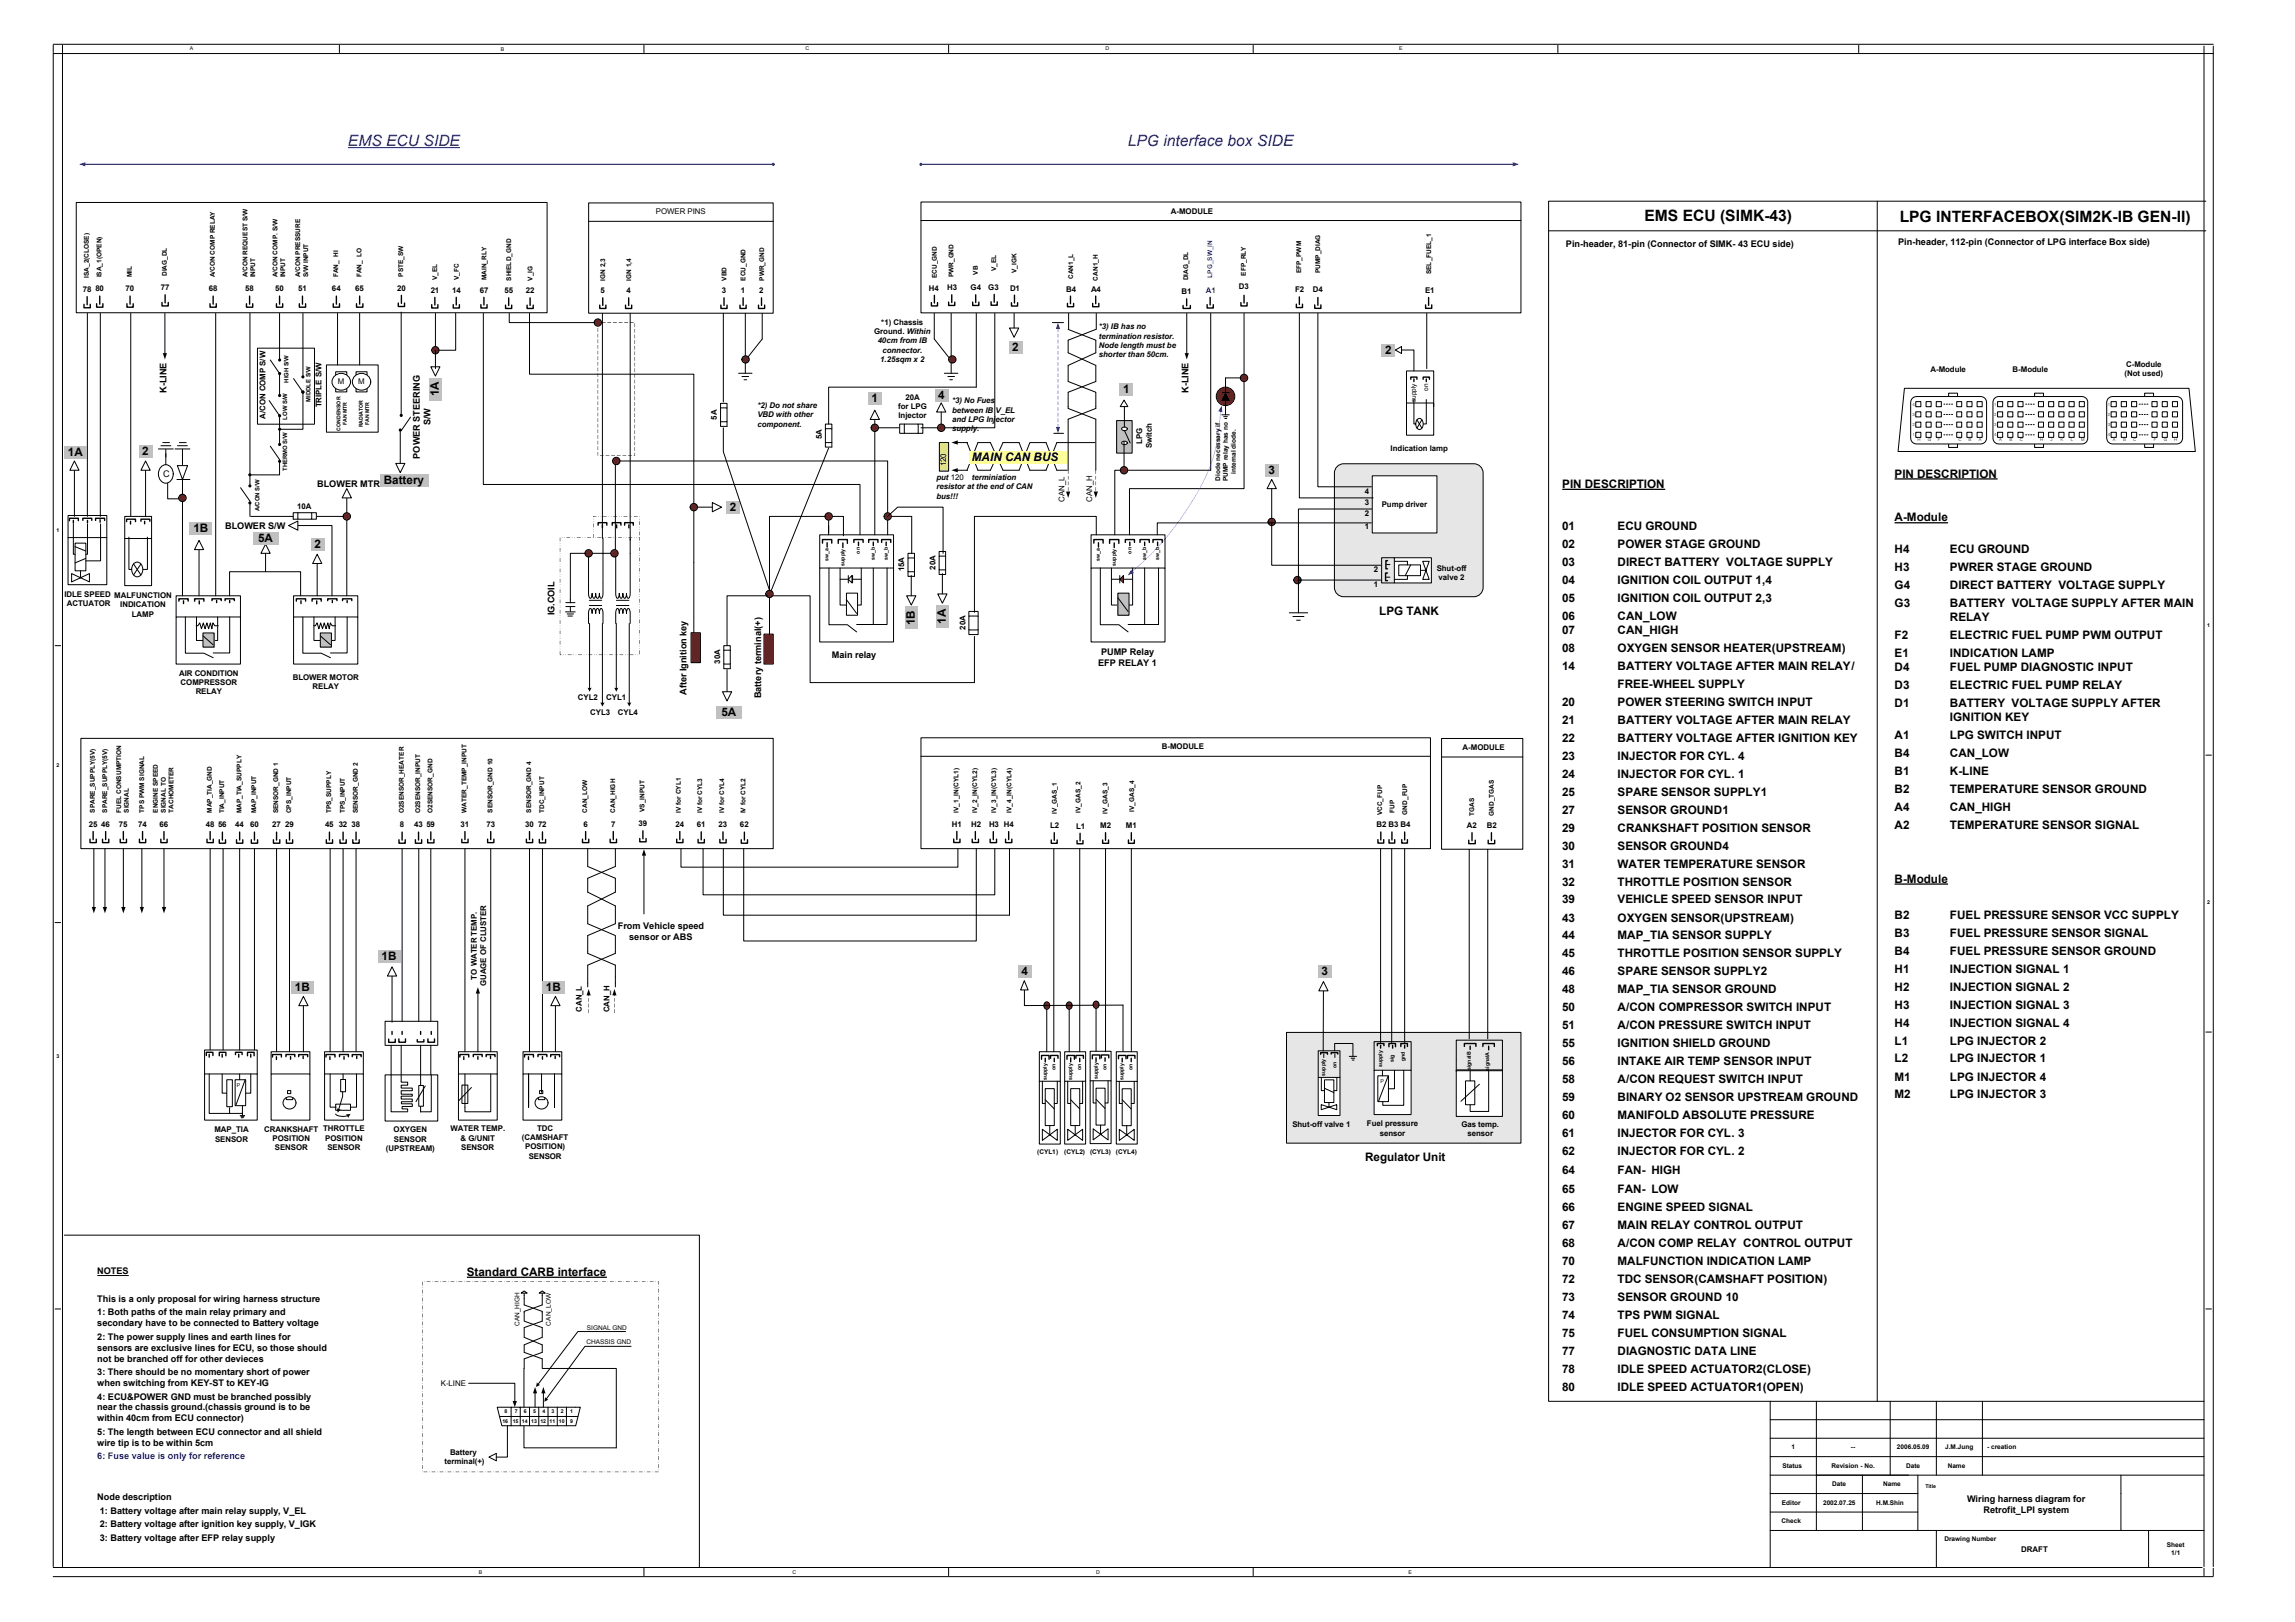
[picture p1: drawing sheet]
<svg xmlns="http://www.w3.org/2000/svg" width="420mm" height="297mm" viewBox="0 0 420 297" stroke-linecap="round" stroke-linejoin="round" font-family="sans-serif">
<defs><g id="words">
<g font-size="2.9" fill="#00f">
<text x="63.6" y="26.7">EMS ECU SIDE</text>
<text x="206.3" y="26.7">LPG interface box SIDE</text>
</g>
<g font-size="2.9">
<text x="300.8" y="40.4">EMS ECU (SIMK-43)</text>
<text x="347.5" y="40.5">LPG INTERFACEBOX(SIM2K-IB GEN-II)</text>
</g>
<g font-size="2.1">
<text x="185.2" y="64.2">2</text>
<text x="253.4" y="64.7">2</text>
<text x="205.4" y="72">1</text>
<text x="80.3" y="72.5" transform="rotate(-90 80.3 72.5)">1A</text>
<text x="159.4" y="73.5">1</text>
<text x="171.6" y="73">4</text>
<text x="12.4" y="83.4">1A</text>
<text x="26" y="83.3">2</text>
<text x="70.2" y="88.6">Battery</text>
<text x="177.8" y="84.4">MAIN CAN BUS</text>
<text x="232" y="86.6">3</text>
<text x="285.8" y="89.3">PIN DESCRIPTION</text>
<text x="346.6" y="87.4">PIN DESCRIPTION</text>
<text x="133.5" y="93.4">2</text>
<text x="346.6" y="95.4">A-Module</text>
<text x="35.4" y="97.3">1B</text>
<text x="47.2" y="99.1">5A</text>
<text x="57.5" y="100.3">2</text>
<text x="285.8" y="96.9">01</text>
<text x="285.8" y="100.2">02</text>
<text x="295.9" y="96.9">ECU GROUND</text>
<text x="295.9" y="100.2">POWER STAGE GROUND</text>
<text x="346.6" y="101.1">H4</text>
<text x="356.7" y="101.1">ECU GROUND</text>
<text x="285.8" y="103.5">03</text>
<text x="285.8" y="106.8">04</text>
<text x="295.9" y="103.5">DIRECT BATTERY VOLTAGE SUPPLY</text>
<text x="295.9" y="106.8">IGNITION COIL OUTPUT 1,4</text>
<text x="346.6" y="104.4">H3</text>
<text x="346.6" y="107.7">G4</text>
<text x="356.7" y="104.4">PWRER STAGE GROUND</text>
<text x="356.7" y="107.7">DIRECT BATTERY VOLTAGE SUPPLY</text>
<text x="252.3" y="112.5">LPG TANK</text>
<text x="285.8" y="110.1">05</text>
<text x="285.8" y="113.4">06</text>
<text x="295.9" y="110.1">IGNITION COIL OUTPUT 2,3</text>
<text x="295.9" y="113.4">CAN_LOW</text>
<text x="346.6" y="111">G3</text>
<text x="356.7" y="111">BATTERY VOLTAGE SUPPLY AFTER MAIN</text>
<text x="356.7" y="113.6">RELAY</text>
<text x="167.3" y="114.4" transform="rotate(-90 167.3 114.4)">1B</text>
<text x="173" y="114.1" transform="rotate(-90 173 114.1)">1A</text>
<text x="285.8" y="115.9">07</text>
<text x="285.8" y="119.2">08</text>
<text x="295.9" y="115.9">CAN_HIGH</text>
<text x="295.9" y="119.2">OXYGEN SENSOR HEATER(UPSTREAM)</text>
<text x="346.6" y="116.9">F2</text>
<text x="356.7" y="116.9">ELECTRIC FUEL PUMP PWM OUTPUT</text>
<text x="285.8" y="122.5">14</text>
<text x="295.9" y="122.5">BATTERY VOLTAGE AFTER MAIN RELAY/</text>
<text x="295.9" y="125.8">FREE-WHEEL SUPPLY</text>
<text x="346.6" y="120.2">E1</text>
<text x="346.6" y="122.7">D4</text>
<text x="356.7" y="120.2">INDICATION LAMP</text>
<text x="356.7" y="122.7">FUEL PUMP DIAGNOSTIC INPUT</text>
<text x="132" y="130.9">5A</text>
<text x="285.8" y="129.1">20</text>
<text x="295.9" y="129.1">POWER STEERING SWITCH INPUT</text>
<text x="346.6" y="126">D3</text>
<text x="346.6" y="129.3">D1</text>
<text x="356.7" y="126">ELECTRIC FUEL PUMP RELAY</text>
<text x="356.7" y="129.3">BATTERY VOLTAGE SUPPLY AFTER</text>
<text x="356.7" y="131.9">IGNITION KEY</text>
<text x="285.8" y="132.4">21</text>
<text x="285.8" y="135.7">22</text>
<text x="295.9" y="132.4">BATTERY VOLTAGE AFTER MAIN RELAY</text>
<text x="295.9" y="135.7">BATTERY VOLTAGE AFTER IGNITION KEY</text>
<text x="346.6" y="135.2">A1</text>
<text x="356.7" y="135.2">LPG SWITCH INPUT</text>
<text x="285.8" y="139">23</text>
<text x="285.8" y="142.3">24</text>
<text x="295.9" y="139">INJECTOR FOR CYL. 4</text>
<text x="295.9" y="142.3">INJECTOR FOR CYL. 1</text>
<text x="346.6" y="138.5">B4</text>
<text x="346.6" y="141.7">B1</text>
<text x="356.7" y="138.5">CAN_LOW</text>
<text x="356.7" y="141.7">K-LINE</text>
<text x="285.8" y="145.5">25</text>
<text x="285.8" y="148.8">27</text>
<text x="295.9" y="145.5">SPARE SENSOR SUPPLY1</text>
<text x="295.9" y="148.8">SENSOR GROUND1</text>
<text x="346.6" y="145">B2</text>
<text x="346.6" y="148.3">A4</text>
<text x="356.7" y="145">TEMPERATURE SENSOR GROUND</text>
<text x="356.7" y="148.3">CAN_HIGH</text>
<text x="285.8" y="152.1">29</text>
<text x="285.8" y="155.4">30</text>
<text x="295.9" y="152.1">CRANKSHAFT POSITION SENSOR</text>
<text x="295.9" y="155.4">SENSOR GROUND4</text>
<text x="346.6" y="151.6">A2</text>
<text x="356.7" y="151.6">TEMPERATURE SENSOR SIGNAL</text>
<text x="285.8" y="158.7">31</text>
<text x="285.8" y="162">32</text>
<text x="295.9" y="158.7">WATER TEMPERATURE SENSOR</text>
<text x="295.9" y="162">THROTTLE POSITION SENSOR</text>
<text x="346.6" y="161.5">B-Module</text>
<text x="285.8" y="165.3">39</text>
<text x="295.9" y="165.3">VEHICLE SPEED SENSOR INPUT</text>
<text x="285.8" y="168.6">43</text>
<text x="285.8" y="171.8">44</text>
<text x="295.9" y="168.6">OXYGEN SENSOR(UPSTREAM)</text>
<text x="295.9" y="171.8">MAP_TIA SENSOR SUPPLY</text>
<text x="346.6" y="168.1">B2</text>
<text x="346.6" y="171.3">B3</text>
<text x="356.7" y="168.1">FUEL PRESSURE SENSOR VCC SUPPLY</text>
<text x="356.7" y="171.3">FUEL PRESSURE SENSOR SIGNAL</text>
<text x="69.8" y="175.6">1B</text>
<text x="186.8" y="178.3">4</text>
<text x="241.7" y="178.3">3</text>
<text x="285.8" y="175.1">45</text>
<text x="285.8" y="178.4">46</text>
<text x="295.9" y="175.1">THROTTLE POSITION SENSOR SUPPLY</text>
<text x="295.9" y="178.4">SPARE SENSOR SUPPLY2</text>
<text x="346.6" y="174.6">B4</text>
<text x="346.6" y="177.9">H1</text>
<text x="356.7" y="174.6">FUEL PRESSURE SENSOR GROUND</text>
<text x="356.7" y="177.9">INJECTION SIGNAL 1</text>
<text x="54" y="181.2">1B</text>
<text x="99.9" y="181.2">1B</text>
<text x="285.8" y="181.7">48</text>
<text x="285.8" y="185">50</text>
<text x="295.9" y="181.7">MAP_TIA SENSOR GROUND</text>
<text x="295.9" y="185">A/CON COMPRESSOR SWITCH INPUT</text>
<text x="346.6" y="181.2">H2</text>
<text x="346.6" y="184.5">H3</text>
<text x="356.7" y="181.2">INJECTION SIGNAL 2</text>
<text x="356.7" y="184.5">INJECTION SIGNAL 3</text>
<text x="285.8" y="188.3">51</text>
<text x="285.8" y="191.6">55</text>
<text x="295.9" y="188.3">A/CON PRESSURE SWITCH INPUT</text>
<text x="295.9" y="191.6">IGNITION SHIELD GROUND</text>
<text x="346.6" y="187.8">H4</text>
<text x="346.6" y="191.1">L1</text>
<text x="356.7" y="187.8">INJECTION SIGNAL 4</text>
<text x="356.7" y="191.1">LPG INJECTOR 2</text>
<text x="285.8" y="194.9">56</text>
<text x="295.9" y="194.9">INTAKE AIR TEMP SENSOR INPUT</text>
<text x="346.6" y="194.3">L2</text>
<text x="346.6" y="197.6">M1</text>
<text x="356.7" y="194.3">LPG INJECTOR 1</text>
<text x="356.7" y="197.6">LPG INJECTOR 4</text>
<text x="285.8" y="198.2">58</text>
<text x="285.8" y="201.4">59</text>
<text x="295.9" y="198.2">A/CON REQUEST SWITCH INPUT</text>
<text x="295.9" y="201.4">BINARY O2 SENSOR UPSTREAM GROUND</text>
<text x="346.6" y="200.9">M2</text>
<text x="356.7" y="200.9">LPG INJECTOR 3</text>
<text x="285.8" y="204.7">60</text>
<text x="285.8" y="208">61</text>
<text x="295.9" y="204.7">MANIFOLD ABSOLUTE PRESSURE</text>
<text x="295.9" y="208">INJECTOR FOR CYL. 3</text>
<text x="249.7" y="212.4">Regulator Unit</text>
<text x="285.8" y="211.3">62</text>
<text x="285.8" y="214.7">64</text>
<text x="295.9" y="211.3">INJECTOR FOR CYL. 2</text>
<text x="295.9" y="214.7">FAN- HIGH</text>
<text x="285.8" y="218.2">65</text>
<text x="285.8" y="221.6">66</text>
<text x="295.9" y="218.2">FAN- LOW</text>
<text x="295.9" y="221.6">ENGINE SPEED SIGNAL</text>
<text x="285.8" y="224.9">67</text>
<text x="295.9" y="224.9">MAIN RELAY CONTROL OUTPUT</text>
<text x="85.4" y="233.4">Standard CARB interface</text>
<text x="285.8" y="228.2">68</text>
<text x="285.8" y="231.5">70</text>
<text x="295.9" y="228.2">A/CON COMP RELAY CONTROL OUTPUT</text>
<text x="295.9" y="231.5">MALFUNCTION INDICATION LAMP</text>
<text x="285.8" y="234.8">72</text>
<text x="285.8" y="238">73</text>
<text x="295.9" y="234.8">TDC SENSOR(CAMSHAFT POSITION)</text>
<text x="295.9" y="238">SENSOR GROUND 10</text>
<text x="285.8" y="241.3">74</text>
<text x="285.8" y="244.6">75</text>
<text x="295.9" y="241.3">TPS PWM SIGNAL</text>
<text x="295.9" y="244.6">FUEL CONSUMPTION SIGNAL</text>
<text x="285.8" y="247.9">77</text>
<text x="285.8" y="251.2">78</text>
<text x="295.9" y="247.9">DIAGNOSTIC DATA LINE</text>
<text x="295.9" y="251.2">IDLE SPEED ACTUATOR2(CLOSE)</text>
<text x="285.8" y="254.5">80</text>
<text x="295.9" y="254.5">IDLE SPEED ACTUATOR1(OPEN)</text>
</g>
<g font-size="1.7">
<text x="286.4" y="45.2">Pin-header, 81-pin (Connector of SIMK- 43 ECU side)</text>
<text x="347.2" y="44.9">Pin-header, 112-pin (Connector of LPG interface Box side)</text>
<text x="30.5" y="71.9" transform="rotate(-90 30.5 71.9)">K-LINE</text>
<text x="217.4" y="71.9" transform="rotate(-90 217.4 71.9)">K-LINE</text>
<text x="78.8" y="77.8" transform="rotate(-90 78.8 77.8)">S/W</text>
<text x="76.8" y="83.9" transform="rotate(-90 76.8 83.9)">POWER STEERING</text>
<text x="29.9" y="87.3">C</text>
<text x="58" y="89.1">BLOWER MTR</text>
<text x="41.2" y="96.8">BLOWER S/W</text>
<text x="101.4" y="112.6" transform="rotate(-90 101.4 112.6)">IG.COIL</text>
<text x="201.4" y="119.9">PUMP Relay</text>
<text x="152.2" y="120.3">Main relay</text>
<text x="200.9" y="121.9">EFP RELAY 1</text>
<text x="125.6" y="127.1" transform="rotate(-90 125.6 127.1)">After Ignition key</text>
<text x="139.2" y="127.7" transform="rotate(-90 139.2 127.7)">Battery terminal(+)</text>
<text x="113" y="169.9">From Vehicle speed</text>
<text x="115.1" y="171.9">sensor or ABS</text>
<text x="17.8" y="233.1">NOTES</text>
<text x="17.8" y="238.1">This is a only proposal for wiring harness structure</text>
<text x="17.8" y="240.6">1: Both paths of the main relay primary and</text>
<text x="17.8" y="242.6">secondary have to be connected to Battery voltage</text>
<text x="17.8" y="245">2: The power supply lines and earth lines for</text>
<text x="17.8" y="247">sensors are exclusive lines for ECU, so those should</text>
<text x="17.8" y="249">not be branched off for other devieces</text>
<text x="17.8" y="251.5">3: There should be no momentary short of power</text>
<text x="17.8" y="253.5">when switching from KEY-ST to KEY-IG</text>
<text x="17.8" y="256">4: ECU&amp;POWER GND must be branched possibly</text>
<text x="17.8" y="258">near the chassis ground.(chassis ground is to be</text>
<text x="17.8" y="260">within 40cm from ECU connector)</text>
<text x="17.8" y="262.5">5: The length between ECU connector and all shield</text>
<text x="17.8" y="264.5">wire tip is to be within 5cm</text>
<text x="17.8" y="274.4">Node description</text>
<text x="359.8" y="274.7">Wiring harness diagram for</text>
<text x="18.3" y="276.9">1: Battery voltage after main relay supply, V_EL</text>
<text x="18.3" y="279.4">2: Battery voltage after ignition key supply, V_IGK</text>
<text x="18.3" y="281.8">3: Battery voltage after EFP relay supply</text>
<text x="362.8" y="276.7">Retrofit_LPI system</text>
</g>
<text font-size="1.7" fill="#00f" x="17.8" y="266.9">6: Fuse value is only for reference</text>
<g font-size="1.4">
<text x="120" y="39.2">POWER PINS</text>
<text x="214.2" y="39.1">A-MODULE</text>
<text x="15.1" y="53.4">78</text>
<text x="17.4" y="53.3">80</text>
<text x="23" y="53.3">70</text>
<text x="29.4" y="53.1">77</text>
<text x="38.2" y="53.3">68</text>
<text x="44.9" y="53.3">58</text>
<text x="50.3" y="53.3">50</text>
<text x="54.5" y="53.3">51</text>
<text x="60.7" y="53.3">64</text>
<text x="65" y="53.3">65</text>
<text x="72.6" y="53.2">20</text>
<text x="78.8" y="53.6">21</text>
<text x="82.7" y="53.6">14</text>
<text x="87.8" y="53.6">67</text>
<text x="92.3" y="53.7">55</text>
<text x="96.2" y="53.7">22</text>
<text x="109.9" y="53.7">5</text>
<text x="114.6" y="53.7">4</text>
<text x="132" y="53.7">3</text>
<text x="135.5" y="53.7">1</text>
<text x="138.9" y="53.7">2</text>
<text x="169.9" y="53.2">H4</text>
<text x="173.3" y="53.1">H3</text>
<text x="177.5" y="53.1">G4</text>
<text x="180.8" y="53">G3</text>
<text x="184.8" y="53.2">D1</text>
<text x="195" y="53.4">B4</text>
<text x="199.6" y="53.4">A4</text>
<text x="216.1" y="53.8">B1</text>
<text x="226.6" y="53">D3</text>
<text x="236.9" y="53.4">F2</text>
<text x="240.2" y="53.3">D4</text>
<text x="260.7" y="53.6">E1</text>
<text x="161.2" y="59.4">*1) Chassis</text>
<text x="159.9" y="61.1">Ground. Within</text>
<text x="160.5" y="62.8">40cm from IB</text>
<text x="161.4" y="64.5">connector.</text>
<text x="201" y="60.2">*3) IB has no</text>
<text x="201" y="61.9">termination resistor.</text>
<text x="201" y="63.6">Node length must be</text>
<text x="201" y="65.4">shorter than 50cm.</text>
<text x="61.8" y="70.2">M</text>
<text x="65.5" y="70.2">M</text>
<text x="161" y="66.2">1.25sqm x 2</text>
<text x="353.1" y="68">A-Module</text>
<text x="368.2" y="68">B-Module</text>
<text x="388.6" y="68.8">(Not used)</text>
<text x="388.9" y="67.1">C-Module</text>
<text x="48.6" y="76.6" transform="rotate(-90 48.6 76.6)">A/CON COMP S/W</text>
<text x="58.8" y="74.5" transform="rotate(-90 58.8 74.5)">TRIPLE S/W</text>
<text x="131.1" y="76.8" transform="rotate(-90 131.1 76.8)">5A</text>
<text x="138.5" y="74.6">*2) Do not share</text>
<text x="138.5" y="76.3">VBD with other</text>
<text x="164.3" y="74.8">for LPG</text>
<text x="164.3" y="76.5">Injector</text>
<text x="165.6" y="73.1">20A</text>
<text x="174.2" y="73.8">*3) No Fues</text>
<text x="174.2" y="75.5">between IB V_EL</text>
<text x="174.2" y="77.2">and LPG Injector</text>
<text x="138.5" y="78">component.</text>
<text x="150.3" y="80.4" transform="rotate(-90 150.3 80.4)">5A</text>
<text x="174.2" y="78.9">supply.</text>
<text x="209" y="81.2" transform="rotate(-90 209 81.2)">LPG</text>
<text x="210.7" y="82" transform="rotate(-90 210.7 82)">Switch</text>
<text x="254.4" y="82.6">Indication lamp</text>
<text x="171.3" y="87.7">put 120</text>
<text x="171.3" y="89.5">resistor at the end of CAN</text>
<text x="173.1" y="85.3" transform="rotate(-90 173.1 85.3)">120</text>
<text x="177.8" y="87.7">terminiation</text>
<text x="54.3" y="93.2">10A</text>
<text x="171.3" y="91.2">bus!!!</text>
<text x="194.7" y="91.8" transform="rotate(-90 194.7 91.8)">CAN_L</text>
<text x="199.8" y="91.8" transform="rotate(-90 199.8 91.8)">CAN_H</text>
<text x="249.6" y="94.4">2</text>
<text x="249.6" y="92.3">3</text>
<text x="249.6" y="90.3">4</text>
<text x="252.8" y="92.7">Pump driver</text>
<text x="249.6" y="96.7">1</text>
<text x="165.4" y="104.5" transform="rotate(-90 165.4 104.5)">15A</text>
<text x="171.1" y="104.2" transform="rotate(-90 171.1 104.2)">20A</text>
<text x="251.3" y="104.7">2</text>
<text x="251.3" y="107.5">1</text>
<text x="262.8" y="104.4">Shut-off</text>
<text x="263.1" y="106.1">valve 2</text>
<text x="11.8" y="109.2">IDLE SPEED MALFUNCTION</text>
<text x="12.2" y="110.9">ACTUATOR</text>
<text x="22" y="111.1">INDICATION</text>
<text x="24.1" y="112.8">LAMP</text>
<text x="176.6" y="115.2" transform="rotate(-90 176.6 115.2)">20A</text>
<text x="32.8" y="123.6">AIR CONDITION</text>
<text x="33" y="125.3">COMPRESSOR</text>
<text x="53.6" y="124.4">BLOWER MOTOR</text>
<text x="131.7" y="121.4" transform="rotate(-90 131.7 121.4)">30A</text>
<text x="35.8" y="127">RELAY</text>
<text x="57.2" y="126.1">RELAY</text>
<text x="105.7" y="128.1">CYL2</text>
<text x="108" y="130.9">CYL3</text>
<text x="110.9" y="128.1">CYL1</text>
<text x="113" y="130.9">CYL4</text>
<text x="212.5" y="137.1">B-MODULE</text>
<text x="267.5" y="137.2">A-MODULE</text>
<text x="16.2" y="151.2">25</text>
<text x="18.5" y="151.2">46</text>
<text x="21.8" y="151.2">75</text>
<text x="25.3" y="151.2">74</text>
<text x="29.2" y="151.2">66</text>
<text x="37.6" y="151.2">48</text>
<text x="39.9" y="151.4">56</text>
<text x="43" y="151.4">44</text>
<text x="45.7" y="151.4">60</text>
<text x="49.8" y="151.4">27</text>
<text x="52.2" y="151.4">29</text>
<text x="59.5" y="151.4">45</text>
<text x="62" y="151.4">32</text>
<text x="64.3" y="151.4">38</text>
<text x="73.2" y="151.4">8</text>
<text x="75.8" y="151.4">43</text>
<text x="78" y="151.3">59</text>
<text x="84.2" y="151.2">31</text>
<text x="89" y="151.2">73</text>
<text x="96.1" y="151.2">30</text>
<text x="98.4" y="151.3">72</text>
<text x="106.7" y="151.2">6</text>
<text x="111.8" y="151.2">7</text>
<text x="116.8" y="151.1">39</text>
<text x="123.5" y="151.2">24</text>
<text x="127.5" y="151.3">61</text>
<text x="131.4" y="151.3">23</text>
<text x="135.4" y="151.4">62</text>
<text x="174.1" y="151.2">H1</text>
<text x="177.7" y="151.2">H2</text>
<text x="180.9" y="151.2">H3 H4</text>
<text x="192.1" y="151.5">L2</text>
<text x="196.8" y="151.6">L1</text>
<text x="201.3" y="151.5">M2</text>
<text x="206" y="151.5">M1</text>
<text x="251.8" y="151.3">B2 B3 B4</text>
<text x="268.3" y="151.4">A2</text>
<text x="272" y="151.4">B2</text>
<text x="87.2" y="179.2" transform="rotate(-90 87.2 179.2)">TO WATER TEMP.</text>
<text x="88.9" y="180.4" transform="rotate(-90 88.9 180.4)">GUAGE OF CLUSTER</text>
<text x="106.4" y="185.1" transform="rotate(-90 106.4 185.1)">CAN_L</text>
<text x="111.5" y="185.2" transform="rotate(-90 111.5 185.2)">CAN_H</text>
<text x="39.2" y="207.1">MAP_TIA</text>
<text x="39.3" y="208.8">SENSOR</text>
<text x="48.3" y="207">CRANKSHAFT THROTTLE</text>
<text x="49.9" y="208.7">POSITION</text>
<text x="59.5" y="208.7">POSITION</text>
<text x="72" y="207.1">OXYGEN</text>
<text x="72.1" y="208.8">SENSOR</text>
<text x="82.4" y="206.9">WATER TEMP.</text>
<text x="84.3" y="208.7">&amp; G/UNIT</text>
<text x="95.5" y="208.5">(CAMSHAFT</text>
<text x="98.3" y="206.8">TDC</text>
<text x="236.4" y="206.1">Shut-off valve 1</text>
<text x="250" y="206.1">Fuel pressure</text>
<text x="252.4" y="207.8">sensor</text>
<text x="267.3" y="206.1">Gas temp.</text>
<text x="268.4" y="207.8">sensor</text>
<text x="50.3" y="210.4">SENSOR</text>
<text x="59.9" y="210.4">SENSOR</text>
<text x="70.6" y="210.5">(UPSTREAM)</text>
<text x="84.4" y="210.4">SENSOR</text>
<text x="96.1" y="210.2">POSITION)</text>
<text x="96.7" y="211.9">SENSOR</text>
<text x="80.6" y="253.4">K-LINE</text>
<text x="81.3" y="267.8">terminal(+)</text>
<text x="82.3" y="266.1">Battery</text>
<text x="369.7" y="283.9">DRAFT</text>
</g>
<text font-size="1.4" fill="#00f" x="220.6" y="53.6">A1</text>
<g font-size="1.2">
<text x="16.3" y="50.8" transform="rotate(-90 16.3 50.8)">ISA_2(CLOSE)</text>
<text x="18.5" y="50.8" transform="rotate(-90 18.5 50.8)">ISA_1(OPEN)</text>
<text x="24.1" y="50.8" transform="rotate(-90 24.1 50.8)">MIL</text>
<text x="30.5" y="50.5" transform="rotate(-90 30.5 50.5)">DIAG_DL</text>
<text x="39.3" y="50.8" transform="rotate(-90 39.3 50.8)">A/CON COMP RELAY</text>
<text x="45.3" y="50.8" transform="rotate(-90 45.3 50.8)">A/CON REQUEST S/W</text>
<text x="46.7" y="50.8" transform="rotate(-90 46.7 50.8)">INPUT</text>
<text x="50.7" y="50.8" transform="rotate(-90 50.7 50.8)">A/CON COMP. S/W</text>
<text x="52.2" y="50.8" transform="rotate(-90 52.2 50.8)">INPUT</text>
<text x="54.9" y="50.8" transform="rotate(-90 54.9 50.8)">A/CON PRESSURE</text>
<text x="56.3" y="50.8" transform="rotate(-90 56.3 50.8)">S/W INPUT</text>
<text x="61.9" y="50.8" transform="rotate(-90 61.9 50.8)">FAN_ HI</text>
<text x="66.1" y="50.8" transform="rotate(-90 66.1 50.8)">FAN_ LO</text>
<text x="73.7" y="50.6" transform="rotate(-90 73.7 50.6)">PSTE_SW</text>
<text x="80" y="51.3" transform="rotate(-90 80 51.3)">V_EL</text>
<text x="83.9" y="51.3" transform="rotate(-90 83.9 51.3)">V_FC</text>
<text x="89" y="51.3" transform="rotate(-90 89 51.3)">MAIN_RLY</text>
<text x="93.5" y="51.3" transform="rotate(-90 93.5 51.3)">SHIELD_GND</text>
<text x="97.4" y="51.3" transform="rotate(-90 97.4 51.3)">V_IG</text>
<text x="110.7" y="51.3" transform="rotate(-90 110.7 51.3)">IGN 2,3</text>
<text x="115.4" y="51.3" transform="rotate(-90 115.4 51.3)">IGN 1,4</text>
<text x="132.9" y="51.3" transform="rotate(-90 132.9 51.3)">VBD</text>
<text x="136.4" y="51.3" transform="rotate(-90 136.4 51.3)">ECU_GND</text>
<text x="139.8" y="51.3" transform="rotate(-90 139.8 51.3)">PWR_GND</text>
<text x="171.4" y="50.9" transform="rotate(-90 171.4 50.9)">ECU_GND</text>
<text x="174.4" y="50.7" transform="rotate(-90 174.4 50.7)">PWR_GND</text>
<text x="178.8" y="50.2" transform="rotate(-90 178.8 50.2)">VB</text>
<text x="182.2" y="49.6" transform="rotate(-90 182.2 49.6)">V_EL</text>
<text x="185.9" y="49.9" transform="rotate(-90 185.9 49.9)">V_IGK</text>
<text x="196.3" y="51" transform="rotate(-90 196.3 51)">CAN1_L</text>
<text x="200.8" y="51.3" transform="rotate(-90 200.8 51.3)">CAN1_H</text>
<text x="217.4" y="51.3" transform="rotate(-90 217.4 51.3)">DIAG_DL</text>
<text x="227.9" y="50.4" transform="rotate(-90 227.9 50.4)">EFP_RLY</text>
<text x="238" y="50" transform="rotate(-90 238 50)">EFP_PWM</text>
<text x="241.5" y="50" transform="rotate(-90 241.5 50)">PUMP_DIAG</text>
<text x="261.8" y="50.2" transform="rotate(-90 261.8 50.2)">SEL_FUEL_1</text>
<text x="261.2" y="71.5" transform="rotate(-90 261.2 71.5)">on</text>
<text x="259" y="73.6" transform="rotate(-90 259 73.6)">supply</text>
<text x="223.2" y="87.9" transform="rotate(-90 223.2 87.9)">Diode necessary if</text>
<text x="224.6" y="88" transform="rotate(-90 224.6 88)">PUMP relay has no</text>
<text x="226" y="86.7" transform="rotate(-90 226 86.7)">internal diode.</text>
<text x="17.3" y="148.7" transform="rotate(-90 17.3 148.7)">SPARE_SUPPLY(5V)</text>
<text x="19.6" y="148.7" transform="rotate(-90 19.6 148.7)">SPARE_SUPPLY(5V)</text>
<text x="22.2" y="148.7" transform="rotate(-90 22.2 148.7)">FUEL CONSUMPTION</text>
<text x="23.6" y="148.7" transform="rotate(-90 23.6 148.7)">SIGNAL</text>
<text x="26.4" y="148.7" transform="rotate(-90 26.4 148.7)">TPS PWM SIGNAL</text>
<text x="28.9" y="148.7" transform="rotate(-90 28.9 148.7)">ENGINE SPEED</text>
<text x="30.3" y="148.7" transform="rotate(-90 30.3 148.7)">SIGNAL TO</text>
<text x="31.7" y="148.7" transform="rotate(-90 31.7 148.7)">TACHOMETER</text>
<text x="38.7" y="148.7" transform="rotate(-90 38.7 148.7)">MAP_TIA_GND</text>
<text x="41" y="148.8" transform="rotate(-90 41 148.8)">TIA_INPUT</text>
<text x="44.2" y="148.8" transform="rotate(-90 44.2 148.8)">MAP_TIA_SUPPLY</text>
<text x="46.8" y="148.8" transform="rotate(-90 46.8 148.8)">MAP_INPUT</text>
<text x="50.9" y="148.8" transform="rotate(-90 50.9 148.8)">SENSOR_GND 1</text>
<text x="53.3" y="148.8" transform="rotate(-90 53.3 148.8)">CPS_INPUT</text>
<text x="60.6" y="148.8" transform="rotate(-90 60.6 148.8)">TPS_SUPPLY</text>
<text x="63.1" y="148.8" transform="rotate(-90 63.1 148.8)">TPS_INPUT</text>
<text x="65.4" y="148.8" transform="rotate(-90 65.4 148.8)">SENSOR_GND 2</text>
<text x="73.9" y="148.8" transform="rotate(-90 73.9 148.8)">O2SENSOR_HEATER</text>
<text x="76.9" y="148.8" transform="rotate(-90 76.9 148.8)">O2SENSOR_INPUT</text>
<text x="79.1" y="148.7" transform="rotate(-90 79.1 148.7)">O2SENSOR_GND</text>
<text x="85.3" y="148.7" transform="rotate(-90 85.3 148.7)">WATER_TEMP_INPUT</text>
<text x="90.1" y="148.7" transform="rotate(-90 90.1 148.7)">SENSOR_GND 10</text>
<text x="97.2" y="148.7" transform="rotate(-90 97.2 148.7)">SENSOR_GND 4</text>
<text x="99.5" y="148.7" transform="rotate(-90 99.5 148.7)">TDC_INPUT</text>
<text x="107.4" y="148.7" transform="rotate(-90 107.4 148.7)">CAN_LOW</text>
<text x="112.5" y="148.7" transform="rotate(-90 112.5 148.7)">CAN_HIGH</text>
<text x="117.9" y="148.5" transform="rotate(-90 117.9 148.5)">VS_INPUT</text>
<text x="124.5" y="148.7" transform="rotate(-90 124.5 148.7)">IV for CYL1</text>
<text x="128.5" y="148.7" transform="rotate(-90 128.5 148.7)">IV for CYL3</text>
<text x="132.4" y="148.7" transform="rotate(-90 132.4 148.7)">IV for CYL4</text>
<text x="136.4" y="148.8" transform="rotate(-90 136.4 148.8)">IV for CYL2</text>
<text x="175.3" y="148.6" transform="rotate(-90 175.3 148.6)">IV_1_IN(CYL1)</text>
<text x="178.8" y="148.6" transform="rotate(-90 178.8 148.6)">IV_2_IN(CYL2)</text>
<text x="182.2" y="148.6" transform="rotate(-90 182.2 148.6)">IV_3_IN(CYL3)</text>
<text x="185" y="148.6" transform="rotate(-90 185 148.6)">IV_4_IN(CYL4)</text>
<text x="193.3" y="148.8" transform="rotate(-90 193.3 148.8)">IV_GAS_1</text>
<text x="197.7" y="148.6" transform="rotate(-90 197.7 148.6)">IV_GAS_2</text>
<text x="202.6" y="148.8" transform="rotate(-90 202.6 148.8)">IV_GAS_3</text>
<text x="207.4" y="148.5" transform="rotate(-90 207.4 148.5)">IV_GAS_4</text>
<text x="252.8" y="149.1" transform="rotate(-90 252.8 149.1)">VCC_FUP</text>
<text x="255.1" y="148.7" transform="rotate(-90 255.1 148.7)">FUP</text>
<text x="257.4" y="149" transform="rotate(-90 257.4 149)">GND_FUP</text>
<text x="269.7" y="149.2" transform="rotate(-90 269.7 149.2)">TGAS</text>
<text x="273.2" y="149.2" transform="rotate(-90 273.2 149.2)">GND_TGAS</text>
<text x="189.7" y="211.1">(CYL1)</text>
<text x="194.7" y="211.2">(CYL2)</text>
<text x="199.4" y="211.2">(CYL3)</text>
<text x="204.1" y="211.2">(CYL4)</text>
<text x="95" y="242.6" transform="rotate(-90 95 242.6)">CAN_HIGH</text>
<text x="100.8" y="242.5" transform="rotate(-90 100.8 242.5)">CAN_LOW</text>
<text x="107.3" y="245.8">CHASSIS GND</text>
<text x="107.4" y="243.2">SIGNAL GND</text>
<text x="326" y="268.5">Status</text>
<text x="327.7" y="265.1">1</text>
<text x="335" y="268.5">Revision - No.</text>
<text x="338.6" y="265.1">--</text>
<text x="347" y="265.1">2006.05.09</text>
<text x="348.7" y="268.5">Date</text>
<text x="355.8" y="265.1">J.M.Jung</text>
<text x="356.3" y="268.5">Name</text>
<text x="363.5" y="265.1">- creation</text>
<text x="325.9" y="275.2">Editor</text>
<text x="333.5" y="275.2">2002.07.25</text>
<text x="335.2" y="271.9">Date</text>
<text x="343.2" y="275.2">H.M.Shin</text>
<text x="344.5" y="271.9">Name</text>
<text x="325.9" y="278.6">Check</text>
<text x="355.7" y="281.8">Drawing Number</text>
<text x="396.4" y="283">Sheet</text>
<text x="397.2" y="284.4">1/1</text>
</g>
<text font-size="1.2" fill="#00f" x="221.7" y="50.8" transform="rotate(-90 221.7 50.8)">LPG_SW_IN</text>
<g font-size="1.1">
<text x="52.7" y="70" transform="rotate(-90 52.7 70)">HIGH S/W</text>
<text x="52.5" y="76.7" transform="rotate(-90 52.5 76.7)">LOW S/W</text>
<text x="56.8" y="73.4" transform="rotate(-90 56.8 73.4)">MIDDLE S/W</text>
<text x="52.5" y="86.1" transform="rotate(-90 52.5 86.1)">THERMO S/W</text>
<text x="47.5" y="93.5" transform="rotate(-90 47.5 93.5)">A/CON S/W</text>
</g>
<g font-size="1">
<text x="34.7" y="9.2">A</text>
<text x="91.6" y="9.4">B</text>
<text x="147.3" y="9.2">C</text>
<text x="202.2" y="9.2">D</text>
<text x="255.9" y="9.2">E</text>
<text x="63.4" y="77.8" transform="rotate(-90 63.4 77.8)">FAN MTR</text>
<text x="67.5" y="77.8" transform="rotate(-90 67.5 77.8)">FAN MTR</text>
<text x="62.3" y="78.8" transform="rotate(-90 62.3 78.8)">CONDENSOR</text>
<text x="66.4" y="78.2" transform="rotate(-90 66.4 78.2)">RADIATOR</text>
<text x="10.3" y="97.3">1</text>
<text x="157.3" y="101.3" transform="rotate(-90 157.3 101.3)">on</text>
<text x="207" y="101.3" transform="rotate(-90 207 101.3)">on</text>
<text x="151.6" y="102.7" transform="rotate(-90 151.6 102.7)">sw_a</text>
<text x="154.5" y="103.5" transform="rotate(-90 154.5 103.5)">supply</text>
<text x="160" y="102.5" transform="rotate(-90 160 102.5)">sw_b</text>
<text x="162.4" y="102.5" transform="rotate(-90 162.4 102.5)">sw_b</text>
<text x="201.2" y="102.7" transform="rotate(-90 201.2 102.7)">sw_a</text>
<text x="204.1" y="103.5" transform="rotate(-90 204.1 103.5)">supply</text>
<text x="209.7" y="102.5" transform="rotate(-90 209.7 102.5)">sw_b</text>
<text x="212" y="102.5" transform="rotate(-90 212 102.5)">sw_b</text>
<text x="403.7" y="114.8">1</text>
<text x="10.3" y="140.3">2</text>
<text x="403.7" y="165.4">2</text>
<text x="10.3" y="193.5">3</text>
<text x="191.5" y="197.6" transform="rotate(-90 191.5 197.6)">supply</text>
<text x="193.1" y="195.8" transform="rotate(-90 193.1 195.8)">on</text>
<text x="196.2" y="197.6" transform="rotate(-90 196.2 197.6)">supply</text>
<text x="197.7" y="195.8" transform="rotate(-90 197.7 195.8)">on</text>
<text x="200.8" y="197.4" transform="rotate(-90 200.8 197.4)">supply</text>
<text x="202.4" y="195.7" transform="rotate(-90 202.4 195.7)">on</text>
<text x="205.5" y="197.6" transform="rotate(-90 205.5 197.6)">supply</text>
<text x="207.2" y="195.8" transform="rotate(-90 207.2 195.8)">on</text>
<text x="242.4" y="196.8" transform="rotate(-90 242.4 196.8)">supply</text>
<text x="244.5" y="195.4" transform="rotate(-90 244.5 195.4)">on</text>
<text x="252.8" y="195.2" transform="rotate(-90 252.8 195.2)">supply</text>
<text x="255" y="194.2" transform="rotate(-90 255 194.2)">sig</text>
<text x="257" y="194" transform="rotate(-90 257 194)">gnd</text>
<text x="269" y="195.7" transform="rotate(-90 269 195.7)">signalB</text>
<text x="272.4" y="195.8" transform="rotate(-90 272.4 195.8)">signalA</text>
<text x="43.3" y="198.8">P</text>
<text x="252.5" y="198.1">P</text>
<text x="91.9" y="260.2">16</text>
<text x="92.3" y="258.5">8</text>
<text x="93.8" y="260.2">15</text>
<text x="94.1" y="258.5">7</text>
<text x="95.5" y="260.2">14</text>
<text x="95.8" y="258.5">6</text>
<text x="97.2" y="260.2">13</text>
<text x="97.5" y="258.5">5</text>
<text x="98.8" y="260.2">12</text>
<text x="99.2" y="258.5">4</text>
<text x="100.5" y="260.2">11</text>
<text x="100.9" y="258.5">3</text>
<text x="102.2" y="260.2">10</text>
<text x="102.6" y="258.5">2</text>
<text x="104.3" y="258.5">1</text>
<text x="104.3" y="260.2">9</text>
<text x="352.2" y="272.1">Title</text>
<text x="87.6" y="288">B</text>
<text x="145" y="287.8">C</text>
<text x="200.5" y="287.8">D</text>
<text x="257.6" y="287.8">E</text>
</g>
<g font-size=".8">
<text x="349.8" y="74.2">x</text>
<text x="349.8" y="76">w</text>
<text x="349.8" y="77.9">v</text>
<text x="364.8" y="74.2">u</text>
<text x="364.8" y="76">v</text>
<text x="364.8" y="77.9">w</text>
<text x="385.6" y="74.2">u</text>
<text x="385.6" y="76">v</text>
<text x="385.6" y="77.9">w</text>
<text x="349.8" y="79.8">u</text>
<text x="350.8" y="80.7">ç</text>
<text x="352.6" y="80.7">å</text>
<text x="354.5" y="80.7">ã</text>
<text x="358.2" y="80.7">à</text>
<text x="360.1" y="80.7">á</text>
<text x="362" y="80.7">Ü</text>
<text x="364.8" y="79.8">x</text>
<text x="365.7" y="80.7">Ü</text>
<text x="367.6" y="80.7">á</text>
<text x="369.4" y="80.7">à</text>
<text x="373.2" y="80.7">ç</text>
<text x="375.1" y="80.7">è</text>
<text x="376.9" y="80.7">ê</text>
<text x="378.8" y="80.7">ë</text>
<text x="380.7" y="80.7">í</text>
<text x="385.6" y="79.8">x</text>
<text x="386.5" y="80.7">Ü</text>
<text x="388.3" y="80.7">á</text>
<text x="390.2" y="80.7">à</text>
<text x="394" y="80.7">ã</text>
<text x="395.8" y="80.7">å</text>
<text x="397.7" y="80.7">ç</text>
</g>
</g></defs>
<path d="M109.3 59l.1 .7zM109.3 60l.1 .7zM109.3 61.1l.1 .6zM109.3 62.1l.1 .7zM109.3 63.1l.1 .7zM109.3 64.1l.1 .7zM109.3 65.2l.1 .7zM109.3 66.2l.1 .7zM109.3 67.2l.1 .7zM109.3 68.3l.1 .7zM109.3 69.3l.1 .7zM109.3 70.3l.1 .7zM109.3 71.3l.1 .7zM109.3 72.4l.1 .7zM109.3 73.4l.1 .7zM109.3 74.4l.1 .7zM109.3 75.5l.1 .7zM109.3 76.5l.1 .7zM109.3 77.5l.1 .7zM109.3 78.5l.1 .7zM109.3 79.6l.1 .7zM109.3 80.6l.1 .7zM109.3 81.6l.1 .7zM109.3 82.7l.1 .6zM109.7 83.3h.7zM110.8 83.3h.7zM111.8 83.3h.7zM112.8 83.3h.7zM113.9 83.3h.7zM114.9 83.3h.7zM116.1 82.8l.1 .5h-.3h.2zM116.1 81.8l.1 .7zM116.1 80.7l.1 .7zM116.1 79.7l.1 .7zM116.1 78.7l.1 .7zM116.1 77.7l.1 .7zM116.1 76.6l.1 .7zM116.1 75.6l.1 .7zM116.1 74.6l.1 .7zM116.1 73.5l.1 .7zM116.1 72.5l.1 .7zM116.1 71.5l.1 .7zM116.1 70.5l.1 .7zM116.1 69.4l.1 .7zM116.1 68.4l.1 .7zM116.1 67.4l.1 .7zM116.1 66.4l.1 .6zM116.1 65.3l.1 .7zM116.1 64.3l.1 .7zM116.1 63.3l.1 .6zM116.1 62.2l.1 .7zM116.1 61.2l.1 .7zM116.1 60.2l.1 .6zM116.1 59.1l.1 .7zM115.2 58.9h.7v.1h-.7zM114.2 58.9h.7v.1h-.7zM113.2 58.9h.7v.1h-.7zM112.1 58.9h.7v.1h-.7zM111.1 58.9h.7v.1h-.7zM110.1 58.9h.7v.1h-.7zM109.4 58.9h.3v.1h-.3z" fill-rule="evenodd" fill="#000"/>
<g fill="none" stroke="#000" stroke-width=".18">
<path d="M9.7 8.3v1.3M9.7 8.1h395.2M11.4 8.3v1.3M11.4 9.8v276.7M62.1 8.3v1.3M117.8 8.3v1.3M173.5 8.3v1.3M229.2 8.3v1.3M285 8.3v1.3M340 8.3v1.3M403.2 8.4v278.1M404.9 8.4v278.1"/>
<path d="M404.9 9.8h-395.2v276.7M10.1 118.1h1M403.5 138.1h1M10.1 168.8h1M403.5 188.8h1M10.1 239.4h1M17.8 233.3h5.8M403.5 239.4h1M323.8 256.3v30.4M323.8 259.7h79.4M332.3 256.3v23.6M345.8 256.3v13.5"/>
<path d="M354.2 256.3v13.5M362.6 256.3v13.5M323.8 279.9h79.4M323.8 269.8h79.4M323.8 276.6h27M323.8 273.2h27M323.8 266.4h79.4M323.8 263.1h79.4M340.7 269.8v10.1M350.8 269.8v10.1M354.2 279.9v6.8M388 269.8v10.1"/>
<path d="M393 279.9v6.8M9.7 286.7h393.1M9.7 288.4h395.2M117.8 286.9v1.3M173.5 286.9v1.3M229.2 286.9v1.3M403.2 286.9v1.3M404.9 286.9v1.3"/>
</g>
<path d="M346.6 87.6h18.8M346.6 95.6h9.7M346.6 161.7h9.7" fill="none" stroke="#000" stroke-width=".23"/>
<path d="M347.9 48.8h50.2v16.5h-50.2z" fill="#fff"/>
<g fill="#fff" stroke="#000" stroke-width=".18">
<path d="M348.4 71h52l1.2 11.6h-54.4z" fill-rule="evenodd"/>
<path d="M356.4 71.9h1.7v1.2h-1.7z" fill-rule="evenodd"/>
<path d="M356.4 80.6h1.7v1.2h-1.7z" fill-rule="evenodd"/>
<path d="M392.3 80.6h1.6v1.2h-1.6z" fill-rule="evenodd"/>
<path d="M392.3 71.9h1.6v1.2h-1.6z" fill-rule="evenodd"/>
<path d="M372.2 80.6h1.6v1.2h-1.6z" fill-rule="evenodd"/>
<path d="M372.2 71.9h1.6v1.2h-1.6z" fill-rule="evenodd"/>
<path d="M364.8 72.9l.5-.3 .3-.1h15.2a1.08 1.08 0 0 1 1.1 1.1v6.5a1.04 1.04 0 0 1-1.1 1.1h-15.2a1.07 1.07 0 0 1-1-1.1v-6.5z" fill-rule="evenodd"/>
<path d="M349.8 72.9l.4-.3 .4-.1h11.7a1.07 1.07 0 0 1 1.1 1.1v6.5a1.07 1.07 0 0 1-1.1 1.1h-11.7a1.08 1.08 0 0 1-1.1-1.1v-6.5z" fill-rule="evenodd"/>
<path d="M361.7 73.5h.9v.9h-.9z" fill-rule="evenodd"/>
<path d="M361.7 75.3h.9v1h-.9z" fill-rule="evenodd"/>
<path d="M361.7 77.2h.9v.9h-.9z" fill-rule="evenodd"/>
<path d="M361.7 79.1h.9v.9h-.9z" fill-rule="evenodd"/>
<path d="M354.2 73.5h.9v.9h-.9z" fill-rule="evenodd"/>
<path d="M354.2 75.3h.9v1h-.9z" fill-rule="evenodd"/>
<path d="M354.2 77.2h.9v.9h-.9z" fill-rule="evenodd"/>
<path d="M354.2 79.1h.9v.9h-.9z" fill-rule="evenodd"/>
<path d="M357.9 73.5h.9v.9h-.9z" fill-rule="evenodd"/>
<path d="M357.9 75.3h.9v1h-.9z" fill-rule="evenodd"/>
<path d="M357.9 77.2h.9v.9h-.9z" fill-rule="evenodd"/>
<path d="M357.9 79.1h.9v.9h-.9z" fill-rule="evenodd"/>
</g>
<g fill="none" stroke="#000" stroke-width=".18">
<path d="M355.6 73.9h.2M355.6 75.8h.2M355.6 77.7h.2M355.6 79.5h.2M356 73.9h.2M356 75.8h.2M356 77.7h.2M356 79.5h.2M356.5 73.9h.2M356.5 75.8h.2M356.5 77.7h.2M356.5 79.5h.2"/>
<path d="M357 73.9h.2M357 75.8h.2M357 77.7h.2M357 79.5h.2"/>
</g>
<g fill="#fff" stroke="#000" stroke-width=".18">
<path d="M365.4 73.5h.9v.9h-.9z" fill-rule="evenodd"/>
<path d="M365.4 75.3h.9v1h-.9z" fill-rule="evenodd"/>
<path d="M365.4 77.2h.9v.9h-.9z" fill-rule="evenodd"/>
<path d="M365.4 79.1h.9v.9h-.9z" fill-rule="evenodd"/>
<path d="M367.3 73.5h.9v.9h-.9z" fill-rule="evenodd"/>
<path d="M367.3 75.3h.9v1h-.9z" fill-rule="evenodd"/>
<path d="M367.3 77.2h.9v.9h-.9z" fill-rule="evenodd"/>
<path d="M367.3 79.1h.9v.9h-.9z" fill-rule="evenodd"/>
<path d="M369.1 73.5h1v.9h-1z" fill-rule="evenodd"/>
<path d="M369.1 75.3h1v1h-1z" fill-rule="evenodd"/>
<path d="M369.1 77.2h1v.9h-1z" fill-rule="evenodd"/>
<path d="M369.1 79.1h1v.9h-1z" fill-rule="evenodd"/>
<path d="M376.6 73.5h.9v.9h-.9z" fill-rule="evenodd"/>
<path d="M376.6 75.3h.9v1h-.9z" fill-rule="evenodd"/>
<path d="M376.6 77.2h.9v.9h-.9z" fill-rule="evenodd"/>
<path d="M376.6 79.1h.9v.9h-.9z" fill-rule="evenodd"/>
</g>
<g fill="none" stroke="#000" stroke-width=".18">
<path d="M370.5 73.9h.2M370.5 75.8h.2M370.5 77.7h.2M370.5 79.5h.2M371 73.9h.2M371 75.8h.2M371 77.7h.2M371 79.5h.2M371.5 73.9h.2M371.5 75.8h.2M371.5 77.7h.2M371.5 79.5h.2"/>
<path d="M371.9 73.9h.2M371.9 75.8h.2M371.9 77.7h.2M371.9 79.5h.2"/>
</g>
<g fill="#fff" stroke="#000" stroke-width=".18">
<path d="M374.7 73.5h1v.9h-1z" fill-rule="evenodd"/>
<path d="M374.7 75.3h1v1h-1z" fill-rule="evenodd"/>
<path d="M374.7 77.2h1v.9h-1z" fill-rule="evenodd"/>
<path d="M374.7 79.1h1v.9h-1z" fill-rule="evenodd"/>
<path d="M372.9 73.5h.9v.9h-.9z" fill-rule="evenodd"/>
<path d="M372.9 75.3h.9v1h-.9z" fill-rule="evenodd"/>
<path d="M372.9 77.2h.9v.9h-.9z" fill-rule="evenodd"/>
<path d="M372.9 79.1h.9v.9h-.9z" fill-rule="evenodd"/>
<path d="M350.4 73.5h1v.9h-1z" fill-rule="evenodd"/>
<path d="M350.4 75.3h1v1h-1z" fill-rule="evenodd"/>
<path d="M350.4 77.2h1v.9h-1z" fill-rule="evenodd"/>
<path d="M350.4 79.1h1v.9h-1z" fill-rule="evenodd"/>
<path d="M359.8 73.5h.9v.9h-.9z" fill-rule="evenodd"/>
<path d="M359.8 75.3h.9v1h-.9z" fill-rule="evenodd"/>
<path d="M359.8 77.2h.9v.9h-.9z" fill-rule="evenodd"/>
<path d="M359.8 79.1h.9v.9h-.9z" fill-rule="evenodd"/>
<path d="M352.3 73.5h1v.9h-1z" fill-rule="evenodd"/>
<path d="M352.3 75.3h1v1h-1z" fill-rule="evenodd"/>
<path d="M352.3 77.2h1v.9h-1z" fill-rule="evenodd"/>
<path d="M352.3 79.1h1v.9h-1z" fill-rule="evenodd"/>
<path d="M378.5 73.5h.9v.9h-.9z" fill-rule="evenodd"/>
<path d="M378.5 75.3h.9v1h-.9z" fill-rule="evenodd"/>
<path d="M378.5 77.2h.9v.9h-.9z" fill-rule="evenodd"/>
<path d="M378.5 79.1h.9v.9h-.9z" fill-rule="evenodd"/>
<path d="M380.3 73.5h1v.9h-1z" fill-rule="evenodd"/>
<path d="M380.3 75.3h1v1h-1z" fill-rule="evenodd"/>
<path d="M380.3 77.2h1v.9h-1z" fill-rule="evenodd"/>
<path d="M380.3 79.1h1v.9h-1z" fill-rule="evenodd"/>
<path d="M385.6 72.9l.5-.3 .4-.1h11.7a1.07 1.07 0 0 1 1 1.1v6.5a1.04 1.04 0 0 1-1 1.1h-11.7a1.11 1.11 0 0 1-1.1-1.1v-6.5z" fill-rule="evenodd"/>
<path d="M386.2 73.5h.9v.9h-.9z" fill-rule="evenodd"/>
<path d="M386.2 75.3h.9v1h-.9z" fill-rule="evenodd"/>
<path d="M386.2 77.2h.9v.9h-.9z" fill-rule="evenodd"/>
<path d="M386.2 79.1h.9v.9h-.9z" fill-rule="evenodd"/>
<path d="M388 73.5h1v.9h-1z" fill-rule="evenodd"/>
<path d="M388 75.3h1v1h-1z" fill-rule="evenodd"/>
<path d="M388 77.2h1v.9h-1z" fill-rule="evenodd"/>
<path d="M388 79.1h1v.9h-1z" fill-rule="evenodd"/>
<path d="M389.9 73.5h.9v.9h-.9z" fill-rule="evenodd"/>
<path d="M389.9 75.3h.9v1h-.9z" fill-rule="evenodd"/>
<path d="M389.9 77.2h.9v.9h-.9z" fill-rule="evenodd"/>
<path d="M389.9 79.1h.9v.9h-.9z" fill-rule="evenodd"/>
<path d="M393.6 73.5h1v.9h-1z" fill-rule="evenodd"/>
<path d="M393.6 75.3h1v1h-1z" fill-rule="evenodd"/>
<path d="M393.6 77.2h1v.9h-1z" fill-rule="evenodd"/>
<path d="M393.6 79.1h1v.9h-1z" fill-rule="evenodd"/>
</g>
<g fill="none" stroke="#000" stroke-width=".18">
<path d="M391.3 73.9h.2M391.3 75.8h.2M391.3 77.7h.2M391.3 79.5h.2M391.8 73.9h.2M391.8 75.8h.2M391.8 77.7h.2M391.8 79.5h.2M392.2 73.9h.2M392.2 75.8h.2M392.2 77.7h.2M392.2 79.5h.2"/>
<path d="M392.7 73.9h.2M392.7 75.8h.2M392.7 77.7h.2M392.7 79.5h.2"/>
</g>
<g fill="#fff" stroke="#000" stroke-width=".18">
<path d="M397.4 73.5h.9v.9h-.9z" fill-rule="evenodd"/>
<path d="M397.4 75.3h.9v1h-.9z" fill-rule="evenodd"/>
<path d="M397.4 77.2h.9v.9h-.9z" fill-rule="evenodd"/>
<path d="M397.4 79.1h.9v.9h-.9z" fill-rule="evenodd"/>
<path d="M395.5 73.5h1v.9h-1z" fill-rule="evenodd"/>
<path d="M395.5 75.3h1v1h-1z" fill-rule="evenodd"/>
<path d="M395.5 77.2h1v.9h-1z" fill-rule="evenodd"/>
<path d="M395.5 79.1h1v.9h-1z" fill-rule="evenodd"/>
</g>
<path d="M323.8 256.3h79.4" fill="none" stroke="#000" stroke-width=".18"/>
<path d="M168.5 36.9h109.7v20.3h-109.7z" fill-rule="evenodd" fill="#fff"/>
<path d="M168.5 36.9h109.7v20.3h-109.7zM168.5 40.3h109.7" fill="none" stroke="#000" stroke-width=".18"/>
<g fill="none" stroke="#000" stroke-width=".25">
<path d="M170.4 55.3v.7h1.1v-.7M170.9 54v1.4M173.5 55.3v.6h1.1v-.6M174.1 53.9v1.4M177.9 55.3v.6h1.1v-.6M178.5 53.9v1.4M181.3 55.2v.6h1.1v-.6M181.9 53.8v1.5M185 55.4v.6h1.1v-.6M185.6 54v1.4M195.3 55.5v.6h1.1v-.6M195.8 54.2v1.4"/>
<path d="M199.9 55.5v.6h1.1v-.6M200.4 54.2v1.4M216.4 55.9v.5h1.3v-.5M217.1 54.7v1.2M220.8 55.7v.6h1.1v-.6M221.4 54.4v1.4M227 55.3v.7h1.1v-.7M227.6 54v1.4M237.1 55.6v.7h1.2v-.7M237.7 54.3v1.4M240.5 55.8v.6h1.1v-.6M241.1 54.4v1.5"/>
<path d="M260.8 55.8v.6h1.1v-.6M261.3 54.4v1.5"/>
</g>
<path d="M168.5 135h93.2v20.2h-93.2z" fill-rule="evenodd" fill="#fff"/>
<path d="M168.5 135h93.2v20.2h-93.2zM168.5 138.3h93.2" fill="none" stroke="#000" stroke-width=".18"/>
<g fill="none" stroke="#000" stroke-width=".25">
<path d="M174.5 153.5v.6h1.1v-.6M175 152.1v1.5M177.8 153.5v.6h1.2v-.6M178.4 152.1v1.5M181.1 153.5v.6h1.2v-.6M181.7 152.1v1.5M183.9 153.5v.6h1.2v-.6M184.5 152.1v1.5M192.3 153.6v.7h1.1v-.7M192.8 152.3v1.4M197 153.7v.6h1.1v-.6M197.6 152.4v1.4"/>
<path d="M201.7 153.6v.7h1.1v-.7M202.2 152.3v1.4M206.4 153.6v.7h1.1v-.7M206.9 152.3v1.4M252.1 153.6v.6h1v-.6M252.6 152.2v1.4M254.1 153.6v.6h1v-.6M254.6 152.2v1.4M256.4 153.6v.6h1.1v-.6M256.9 152.2v1.4"/>
</g>
<path d="M285.8 89.5h18.8" fill="none" stroke="#000" stroke-width=".23"/>
<path d="M107.7 37.1h33.7v20.2h-33.7z" fill-rule="evenodd" fill="#fff"/>
<path d="M107.7 37.1h33.7v20.2h-33.7zM107.7 40.5h33.7" fill="none" stroke="#000" stroke-width=".18"/>
<path d="M109.7 55.8v.6h1.1v-.6M110.3 54.5v1.4M114.4 55.8v.6h1.1v-.6M115 54.5v1.4M131.9 55.8v.6h1.1v-.6M132.4 54.5v1.4M135.4 55.8v.6h1.1v-.6M135.9 54.5v1.4M138.7 55.8v.6h1.2v-.6M139.3 54.5v1.4" fill="none" stroke="#000" stroke-width=".25"/>
<path d="M13.9 37h86.2v20.2h-86.2z" fill-rule="evenodd" fill="#fff"/>
<path d="M13.9 37h86.2v20.2h-86.2z" fill="none" stroke="#000" stroke-width=".18"/>
<path d="M92.5 55.8v.6h1.1v-.6M93 54.5v1.4M96.4 55.8v.6h1.1v-.6M97 54.5v1.4" fill="none" stroke="#000" stroke-width=".25"/>
<path d="M14.8 135.1h126.6v20.1h-126.6z" fill-rule="evenodd" fill="#fff"/>
<path d="M14.8 135.1h126.6v20.1h-126.6z" fill="none" stroke="#000" stroke-width=".18"/>
<g fill="none" stroke="#000" stroke-width=".25">
<path d="M16.5 153.5v.6h1.1v-.6M17 152.1v1.5M18.8 153.5v.6h1.1v-.6M19.3 152.1v1.5M22 153.5v.6h1.1v-.6M22.6 152.1v1.5M25.5 153.5v.6h1.1v-.6M26.1 152.1v1.5M29.4 153.5v.6h1.2v-.6M30 152.1v1.5M37.9 153.5v.6h1.1v-.6M38.4 152.1v1.5"/>
<path d="M40.1 153.6v.6h1.2v-.6M40.7 152.2v1.5M43.3 153.6v.6h1.1v-.6M43.8 152.2v1.5M46 153.6v.6h1.1v-.6M46.5 152.2v1.5"/>
</g>
<path d="M37.4 196.4h9.7v8.5h-9.7z" fill-rule="evenodd" fill="#fff"/>
<path d="M37.4 196.4h9.7v8.5h-9.7z" fill="none" stroke="#000" stroke-width=".18"/>
<path d="M40.1 193.1v-.6h1.2v.6M40.6 192.8v.6M43.1 192.9v-.4h1.2v.4M43.7 192.8v.6" fill="none" stroke="#000" stroke-width=".25"/>
<path d="M43 197.5h1.9v4.7h-1.9z" fill-rule="evenodd" fill="#fff"/>
<path d="M37.4 196.4v-4.3h9.7v4.3M40.6 196.4v3.6h.9M43 197.5h1.9v4.7h-1.9zM43.8 196.4v1.1M44.9 197.5l-1.7 4.6" fill="none" stroke="#000" stroke-width=".18"/>
<path d="M37.7 193.1v-.6h1.2v.6M38.3 192.8v.6" fill="none" stroke="#000" stroke-width=".25"/>
<path d="M41.5 197.5h1v4.9h-1z" fill-rule="evenodd" fill="#fff"/>
<g fill="none" stroke="#000" stroke-width=".18">
<path d="M38.4 155.2v36.9M40.8 155.2v36.9M43.8 155.2v36.9M46.5 155.2v36.9M50.6 155.2v37.2M53 155.2v37.2M38.3 196.4v7.3h6v-1.4M41.5 197.5h1v4.9h-1zM45.9 196.4v3.6h-1M42 202.6v1.1M43.9 204.1h.9M44.1 204.3h.5"/>
<path d="M44.1 204.4h.4M44.3 203.6v.4"/>
</g>
<path d="M50 153.6v.6h1.2v-.6M50.6 152.2v1.5M52.4 153.6v.6h1.1v-.6M53 152.2v1.5M45.3 193.1v-.6h1.2v.6M45.9 192.8v.6" fill="none" stroke="#000" stroke-width=".25"/>
<path d="M49.6 196.4h7.1v8.5h-7.1z" fill-rule="evenodd" fill="#fff"/>
<path d="M49.6 196.4h7.1v8.5h-7.1zM49.6 196.4v-4h7.1v4" fill="none" stroke="#000" stroke-width=".18"/>
<path d="M49.8 193.4v-.5h1.7v.5M50.6 193.3v.5M52.3 193.3v-.4h1.6v.4M53.1 193.3v.5M54.6 193.3v-.4h1.7v.4M55.5 193.2v.4" fill="none" stroke="#000" stroke-width=".25"/>
<circle cx="53" cy="201.7" r="1.15" fill="#fff"/>
<g fill="none" stroke="#000" stroke-width=".18">
<path d="M53.6 200.8v.3h-1.2v-.3"/>
<circle cx="53" cy="201.7" r="1.15"/>
</g>
<path d="M52.6 199.5h.6v.5h-.6z" fill-rule="evenodd" fill="#fff"/>
<path d="M52.6 199.5h.6v.5h-.6z" fill="none" stroke="#000" stroke-width=".18"/>
<path d="M59.4 196.4h7.1v8.5h-7.1z" fill-rule="evenodd" fill="#fff"/>
<path d="M59.4 196.4h7.1v8.5h-7.1zM59.4 196.4v-4h7.1v4" fill="none" stroke="#000" stroke-width=".18"/>
<path d="M59.6 193.4v-.5h1.7v.5M60.3 193.3v.5M62.1 193.3v-.4h1.6v.4M62.9 193.3v.5M64.4 193.3v-.4h1.7v.4M65.3 193.2v.4" fill="none" stroke="#000" stroke-width=".25"/>
<path d="M62.3 197.5h.9v2.2h-.9z" fill-rule="evenodd" fill="#fff"/>
<path d="M62.3 197.5h.9v2.2h-.9z" fill="none" stroke="#000" stroke-width=".18"/>
<path d="M61.4 202h2.7v1.1h-2.7z" fill-rule="evenodd" fill="#fff"/>
<path d="M62.8 155.2v37.2M65.1 155.2v37.2M60.4 196.4v6.1h1.1M62.7 199.7v.8l-.8 2.5M62.8 196.4v1.1M65.2 196.4v6.1h-1.1M70.4 191.2v-4.4h9.7v4.4M70.5 191.2h9.5M61.4 202h2.7v1.1h-2.7zM61.4 203.8a2.32 2.32 0 0 0 2.2 .3" fill="none" stroke="#000" stroke-width=".18"/>
<g fill="#000">
<path d="M61.6 202.7l.8 .2-.6 .6z" fill-rule="evenodd"/>
<path d="M63.2 203.8h.9l-.4 .7z" fill-rule="evenodd"/>
</g>
<path d="M62.2 153.6v.6h1.1v-.6M62.8 152.2v1.5M64.5 153.6v.6h1.2v-.6M65.1 152.2v1.5M71.1 190.1v.6h1.2v-.6M71.7 188.7v.5M73 190v.6h1.2v-.6M73.6 188.7v.5M76.3 190.2v.4h1.2v-.4M76.9 188.7v.5M78.3 190v.6h1.2v-.6M78.9 188.7v.5" fill="none" stroke="#000" stroke-width=".25"/>
<path d="M70.4 196.6h9.7v8.5h-9.7z" fill-rule="evenodd" fill="#fff"/>
<path d="M70.4 196.6h9.7v8.5h-9.7zM76.9 196.6v1.9M78.9 196.6v6.8h-2M76.9 202.3v1.1" fill="none" stroke="#000" stroke-width=".18"/>
<path d="M76.6 198.6h.8v3.7h-.8z" fill-rule="evenodd" fill="#fff"/>
<path d="M73.6 155.2v31.6M76.6 155.2v31.6M78.8 155.2v31.6M71.5 191.2v12.2h3.1M73.4 196.7v1.2h1.2v.6h-1.2v.5h2v.5h-2v.6h2v.4h-2v.5h2v.5h-2v.4h2v.5h-1.8v.4h1v.5M73.4 191.2v5.4M76.6 198.6h.8v3.7h-.8zM76.9 191.2v5.4M77.8 198.6l-1.7 2.9M78.8 191.2v5.4" fill="none" stroke="#000" stroke-width=".18"/>
<path d="M15.4 55.7v.6h1.1v-.6M15.9 54.3v1.4M17.7 55.6v.6h1.1v-.6M18.2 54.2v1.4M73 153.6v.6h1.1v-.6M73.6 152.2v1.5M76 153.6v.6h1.1v-.6M76.6 152.2v1.5M78.2 153.5v.7h1.2v-.7M78.8 152.2v1.4" fill="none" stroke="#000" stroke-width=".25"/>
<path d="M12.4 98.3h7.1v8.6h-7.1z" fill-rule="evenodd" fill="#fff"/>
<path d="M12.4 98.3h7.1v8.6h-7.1z" fill="none" stroke="#000" stroke-width=".18"/>
<path d="M13.7 99.3h2v5.1h-2z" fill-rule="evenodd" fill="#fff"/>
<path d="M13.7 100l2 .8M13.7 99.3h2v5.1h-2z" fill="none" stroke="#000" stroke-width=".18"/>
<path d="M13.1 104.9v1.5l3.3-1.5v1.5z" fill-rule="evenodd" fill="#fff"/>
<path d="M16 57.3v37.2M18.4 57.3v37.2M12.4 98.3v-4h7.1v4M13.4 95.8v5.6h.3M13.6 86v8.5M16 95.8v5.6h-.3M18.4 95.8v6.8h-2.7M13.1 104.9v1.5l3.3-1.5v1.5zM14.7 104.4v1.3M15.7 102.1l-2 .9" fill="none" stroke="#000" stroke-width=".18"/>
<path d="M12.7 95.2v-.4h1.6v.4M13.4 95.2v.5M15.2 95.2v-.4h1.6v.4M16 95.2v.4M17.5 95.2v-.4h1.6v.4M18.3 95.1v.4" fill="none" stroke="#000" stroke-width=".25"/>
<path d="M83.9 196.4h7.1v8.5h-7.1z" fill-rule="evenodd" fill="#fff"/>
<path d="M83.9 196.4h7.1v8.5h-7.1zM83.9 196.4v-4h7.1v4" fill="none" stroke="#000" stroke-width=".18"/>
<path d="M84.1 193.4v-.5h1.6v.5M84.8 193.3v.5M86.6 193.3v-.4h1.6v.4M87.4 193.3v.5M88.9 193.3v-.4h1.7v.4M89.7 193.2v.4" fill="none" stroke="#000" stroke-width=".25"/>
<path d="M84.5 198.5h1.1v3.3h-1.1z" fill-rule="evenodd" fill="#fff"/>
<path d="M85 155.2v37.2M89.8 155.2v37.2M84.5 198.5h1.1v3.3h-1.1zM85 196.4v7h4.8v-7M86.2 198.9l-2.3 2.5" fill="none" stroke="#000" stroke-width=".18"/>
<path d="M84.5 153.5v.6h1.1v-.6M85 152.1v1.5M89.2 153.5v.6h1.1v-.6M89.8 152.1v1.5M96.3 153.5v.6h1.1v-.6M96.9 152.1v1.5M98.7 153.5v.7h1.1v-.7M99.2 152.2v1.4" fill="none" stroke="#000" stroke-width=".25"/>
<path d="M95.7 196.4h7.1v8.5h-7.1z" fill-rule="evenodd" fill="#fff"/>
<path d="M95.7 196.4h7.1v8.5h-7.1zM95.7 196.4v-4h7.1v4" fill="none" stroke="#000" stroke-width=".18"/>
<path d="M95.9 193.4v-.5h1.7v.5M96.7 193.3v.5M98.4 193.3v-.4h1.6v.4M99.2 193.3v.5M100.7 193.3v-.4h1.7v.4M101.6 193.2v.4" fill="none" stroke="#000" stroke-width=".25"/>
<circle cx="99.1" cy="201.7" r="1.15" fill="#fff"/>
<g fill="none" stroke="#000" stroke-width=".18">
<path d="M99.7 200.8v.3h-1.2v-.3"/>
<circle cx="99.1" cy="201.7" r="1.15"/>
</g>
<path d="M98.7 199.5h.6v.5h-.6z" fill-rule="evenodd" fill="#fff"/>
<path d="M96.9 155.2v37.2M99.2 155.2v37.2M124.6 155.2v3.4h50.6v-3.4M128.6 155.2v8.5h53.4v-8.5M184.7 155.2v12.2M96.7 196.4v6.1zM98.7 199.5h.6v.5h-.6zM99.1 196.4v3.4M101.4 196.4v6.1z" fill="none" stroke="#000" stroke-width=".18"/>
<path d="M123.8 153.5v.6h1.1v-.6M124.4 152.1v1.5M127.7 153.5v.7h1.1v-.7M128.3 152.2v1.4M131.7 153.5v.7h1.1v-.7M132.2 152.2v1.4M135.6 153.6v.6h1.1v-.6M136.2 152.2v1.5" fill="none" stroke="#000" stroke-width=".25"/>
<path d="M22.8 98.5h4.9v8.6h-4.9z" fill-rule="evenodd" fill="#fff"/>
<path d="M23.9 57.3v37.2M22.8 98.5h4.9v8.6h-4.9zM22.8 98.5v-4h4.9v4" fill="none" stroke="#000" stroke-width=".18"/>
<path d="M23.2 55.6v.6h1.2v-.6M23.8 54.2v1.4M23.2 95.4v-.4h1.6v.4M23.9 95.3v.6M25.8 95.3v-.3h1.6v.3M26.5 95.3v.5" fill="none" stroke="#000" stroke-width=".25"/>
<path d="M32.2 112.9h11.8v8.6h-11.8z" fill-rule="evenodd" fill="#fff"/>
<path d="M32.2 112.9h11.8v8.6h-11.8zM32.2 112.9v-3.9h11.8v3.9M35.9 112.9v4.3h3.9v-4.3" fill="none" stroke="#000" stroke-width=".18"/>
<path d="M32.7 110v-.5h1.7v.5M33.6 109.9v.5M35.6 110v-.5h1.7v.5M36.4 109.9v.6M38.8 109.9v-.4h1.7v.4M39.6 109.8v.4M41.2 109.9v-.4h1.7v.4M42 109.8v.4" fill="none" stroke="#000" stroke-width=".25"/>
<path d="M37.1 115.8h2.1v2.6h-2.1z" fill-rule="evenodd" fill="#c0c0c0"/>
<path d="M33.9 112.9v6.6h3.4l1.7 .8M35.9 114.5h.3l.3-.6 .4 1.1 .3-1.1 .3 1.1 .3-1.1 .4 1.1 .3-1.1 .3 1.1 .1-1.1 .4 .6h.6M37.1 115.8h2.1v2.6h-2.1zM37.1 116.3l1.9 1.6M42 112.9v6.5h-3" fill="none" stroke="#000" stroke-width=".18"/>
<path d="M53.7 112.9h11.7v8.6h-11.7z" fill-rule="evenodd" fill="#fff"/>
<path d="M53.7 112.9h11.7v8.6h-11.7zM53.7 112.9v-3.9h11.7v3.9M57.4 112.9v4.3h3.9v-4.3" fill="none" stroke="#000" stroke-width=".18"/>
<path d="M54.2 110v-.5h1.7v.5M55.1 109.9v.5M57.1 110v-.5h1.7v.5M57.9 109.9v.6M59.9 109.9v-.4h1.7v.4M60.8 109.8v.4M62.7 109.9v-.4h1.6v.4M63.5 109.8v.4" fill="none" stroke="#000" stroke-width=".25"/>
<path d="M58.6 115.8h2v2.6h-2z" fill-rule="evenodd" fill="#c0c0c0"/>
<path d="M55.4 112.9v6.6h3.4l1.7 .8M57.4 114.5h.3l.3-.6 .3 1.1 .4-1.1 .3 1.1 .3-1.1 .3 1.1 .4-1.1 .2 1.1 .2-1.1 .3 .6h.7M58.6 115.8h2v2.6h-2zM58.6 116.3l1.9 1.6M63.5 112.9v6.5h-3" fill="none" stroke="#000" stroke-width=".18"/>
<path d="M47.1 63.7h10.4v13.9h-10.4z" fill-rule="evenodd" fill="#fff"/>
<g fill="none" stroke="#000" stroke-width=".18">
<path d="M39.5 57.3v51.7M45.7 57.3v31.6M51.1 57.3v8.5M55.4 57.3v11.6M47.1 63.7h10.4v13.9h-10.4zM49.2 73.3l1.9 2.7v5.3M49.4 65.8l1.7 2.5v4M53.7 69.3l1.7 2.4v6.8h-4.3M44 89.2l1.7 2.5M45.7 86.9h5.4M45.7 92v2.5M49.4 81.6l1.7 2.5"/>
<path d="M51.1 84.4v2.5"/>
</g>
<g fill="#000">
<circle cx="51.1" cy="78.5" r=".29"/>
<circle cx="51.1" cy="76" r=".29"/>
<circle cx="51.1" cy="68.3" r=".29"/>
<circle cx="51.1" cy="72.3" r=".29"/>
<circle cx="51.1" cy="65.9" r=".29"/>
<circle cx="55.4" cy="71.7" r=".29"/>
<circle cx="55.4" cy="68.9" r=".29"/>
<circle cx="45.7" cy="86.9" r=".29"/>
<circle cx="45.7" cy="88.9" r=".29"/>
<circle cx="45.7" cy="92" r=".29"/>
<circle cx="51.1" cy="81.3" r=".29"/>
<circle cx="51.1" cy="84.4" r=".29"/>
</g>
<path d="M38.4 55.6v.6h1.2v-.6M39 54.2v1.4M45.1 55.6v.6h1.1v-.6M45.7 54.2v1.4M50.6 55.6v.6h1.1v-.6M51.1 54.2v1.4M54.8 55.6v.6h1.1v-.6M55.3 54.2v1.4M61 55.6v.6h1.1v-.6M61.5 54.2v1.4M65.2 55.6v.6h1.2v-.6M65.8 54.2v1.4" fill="none" stroke="#000" stroke-width=".25"/>
<path d="M149.9 103.9h13.5v13.5h-13.5z" fill-rule="evenodd" fill="#fff"/>
<path d="M149.9 103.9h13.5v13.5h-13.5zM149.9 103.9v-6.1h13.5v6.1M153.7 103.9v6.8h3.8v-6.8" fill="none" stroke="#000" stroke-width=".18"/>
<path d="M150.5 99.3v-.6h1.6v.6M151.3 99.3v.8M153.3 99.4v-.7h1.7v.7M154.2 99.3v.9M156.2 99.2v-.5h1.7v.5M157 99.2v.6M158.9 99.2v-.5h1.7v.5M159.7 99.2v.6" fill="none" stroke="#000" stroke-width=".25"/>
<path d="M154.8 108.5h2.1v4h-2.1z" fill-rule="evenodd" fill="#fff"/>
<path d="M153.7 106h3.8M154.8 108.5h2.1v4h-2.1zM154.8 109.7l1.9 2.5M156 105.3v1.3" fill="none" stroke="#000" stroke-width=".18"/>
<path d="M155.9 105.3v1.3l-.7-.6z" fill="#fff"/>
<path d="M151.6 103.9v10.4h3.4l1.7 1.3M155.2 105.3v1.3M155.9 105.3v1.3l-.7-.6zM159.7 103.9v10.3h-3M162.3 103.9v10.3h-3.1" fill="none" stroke="#000" stroke-width=".18"/>
<path d="M161.3 99.2v-.5h1.6v.5M162.1 99.2v.6" fill="none" stroke="#000" stroke-width=".25"/>
<path d="M139.7 116h1.7v5.5h-1.7z" fill-rule="evenodd" fill="#f00"/>
<path d="M136.3 57.3v11M139.4 57.3v4.7l-3.1 3.9M135.1 68.3h2.5M135.7 68.9h1.2M136.1 69.5h.5M151.6 97.5v-3h-10.8v21.6M151.6 94.5h2.7v3.5M151.6 96.1v1.7M139.7 116h1.7v5.5h-1.7z" fill="none" stroke="#000" stroke-width=".18"/>
<path d="M102.4 98.3h14.6v21.5h-14.6z" fill-rule="evenodd" fill="#fff"/>
<g fill="#000">
<path d="M108.5 97.7v.7zM108.5 97.2l.1 .1zM108.5 96.8l.1 .1zM108.5 95.8l.1 .6zM108.5 95.3l.1 .1zM108.5 94.9l.1 .1zM108.5 94.5h.6h-.5l-.1 .1zM109.4 94.4l.1 .1zM109.9 94.4l.1 .1zM110.3 94.4l.7 .1zM111.3 94.4l.1 .1zM111.8 94.4v.1zM112.2 94.4l.7 .1zM113.2 94.4l.1 .1zM113.6 94.4l.1 .1zM114.1 94.4l.7 .1zM115.1 94.4l.1 .1zM115.5 94.4l.1 .1zM116 94.4l.6 .1zM116.9 94.5l.1 .1zM116.9 94.9l.1 .1zM116.9 95.3l.1 .7zM116.9 96.4h.1zM116.9 96.8l.1 .1zM116.9 97.2l.1 .7zM116.9 98.3l.1 .1z" fill-rule="evenodd"/>
<path d="M102.4 119.1l.1 .7zM102.4 118.7l.1 .1zM102.4 118.2l.1 .1zM102.4 117.2l.1 .7zM102.4 116.8l.1 .1zM102.4 116.3l.1 .1zM102.4 115.3l.1 .7zM102.4 114.9l.1 .1zM102.4 114.5h.1zM102.4 113.4l.1 .7zM102.4 113l.1 .1zM102.4 112.6l.1 .1zM102.4 111.5l.1 .7zM102.4 111.1l.1 .1zM102.4 110.7l.1 .1zM102.4 109.7l.1 .7zM102.4 109.2l.1 .1zM102.4 108.8l.1 .1zM102.4 107.8l.1 .7zM102.4 107.4h.1zM102.4 106.9l.1 .1zM102.4 105.9l.1 .7zM102.4 105.5l.1 .1zM102.4 105l.1 .1zM102.4 104l.1 .7zM102.4 103.6h.1zM102.4 103.1l.1 .1zM102.4 102.1l.1 .7zM102.4 101.7l.1 .1zM102.4 101.3h.1zM102.4 100.2l.1 .7zM102.4 99.8l.1 .1zM102.4 99.4l.1 .1zM102.4 98.3l.1 .7zM102.8 98.3l.1 .1zM103.2 98.3l.1 .1zM103.6 98.3l.7 .1zM104.7 98.3l.1 .1zM105.1 98.3l.1 .1zM105.5 98.3l.7 .1zM106.6 98.3v.1zM107 98.3l.1 .1zM107.4 98.3l.7 .1zM108.4 98.3l.1 .1zM108.9 98.3v.1zM109.3 98.3l.7 .1zM110.3 98.3l.1 .1zM110.7 98.3l.1 .1zM111.2 98.3l.7 .1zM112.2 98.3l.1 .1zM112.6 98.3l.1 .1zM113.1 98.3l.6 .1zM114.1 98.3l.1 .1zM114.5 98.3l.1 .1zM115 98.3l.6 .1zM116 98.3l.1 .1zM116.4 98.3l.1 .1zM116.8 98.3h.2v.6v-.5zM116.9 99.2l.1 .1zM116.9 99.7l.1 .1zM116.9 100.1l.1 .7zM116.9 101.1l.1 .1zM116.9 101.6l.1 .1zM116.9 102l.1 .7zM116.9 103l.1 .1zM116.9 103.5h.1zM116.9 103.9l.1 .7zM116.9 104.9l.1 .1zM116.9 105.3l.1 .1zM116.9 105.8l.1 .6zM116.9 106.8l.1 .1zM116.9 107.2l.1 .1zM116.9 107.6l.1 .7zM116.9 108.7l.1 .1zM116.9 109.1l.1 .1zM116.9 109.5l.1 .7zM116.9 110.6l.1 .1zM116.9 111l.1 .1zM116.9 111.4l.1 .7zM116.9 112.5h.1zM116.9 112.9l.1 .1zM116.9 113.3l.1 .7zM116.9 114.3l.1 .1zM116.9 114.8l.1 .1zM116.9 115.2l.1 .7zM116.9 116.2l.1 .1zM116.9 116.7h.1zM116.9 117.1l.1 .7zM116.9 118.1l.1 .1zM116.9 118.5l.1 .1zM116.9 119l.1 .7zM116.6 119.7l.1 .1zM116.2 119.7l.1 .1zM115.2 119.7l.7 .1zM114.8 119.7l.1 .1zM114.3 119.7l.1 .1zM113.3 119.7l.7 .1zM112.9 119.7l.1 .1zM112.5 119.7v.1zM111.4 119.7l.7 .1zM111 119.7l.1 .1zM110.6 119.7v.1zM109.5 119.7l.7 .1zM109.1 119.7l.1 .1zM108.7 119.7l.1 .1zM107.7 119.7l.6 .1zM107.2 119.7l.1 .1zM106.8 119.7l.1 .1zM105.7 119.7l.7 .1zM105.3 119.7l.1 .1zM104.9 119.7l.1 .1zM103.9 119.7l.7 .1zM103.4 119.7l.1 .1zM103 119.7l.1 .1zM102.4 119.7l.3 .1z" fill-rule="evenodd"/>
<path d="M107.5 125.8h.7l-.4 .7z" fill-rule="evenodd"/>
<path d="M109.8 128.5h.8l-.4 .7z" fill-rule="evenodd"/>
<path d="M112.4 125.8h.7l-.4 .7z" fill-rule="evenodd"/>
<path d="M114.7 128.5h.8l-.4 .7z" fill-rule="evenodd"/>
<circle cx="107.7" cy="101.2" r=".29"/>
<circle cx="112.6" cy="101.2" r=".29"/>
</g>
<path d="M109.4 96.1v-.5h1.6v.5M110.2 96v.6M112 96.1v-.5h1.6v.5M112.8 96v.6M114.3 96.1v-.5h1.5v.5M115 96v.6" fill="none" stroke="#000" stroke-width=".25"/>
<g fill="none" stroke="#000" stroke-width=".18">
<path d="M110.2 57.3v41.2M115.3 57.3v49.3M110.3 98.5v8.1M112.6 84.3v16.9M103.4 111.9h1.8M103.5 110.9h1.7M103.5 110.2h1.7M103.7 112.3h1.2M103.9 112.7h.8M104.3 110.9v1M107.7 114v-1.8a.88 .88 0 0 1 .3-.9l.2 .3 .1 .6a.88 .88 0 0 1 .3-.9l.3 .3 .1 .6a.88 .88 0 0 1 .3-.9 .88 .88 0 0 1 .3 .9l.1-.6 .3-.3a.88 .88 0 0 1 .3 .9v1.8M107.7 106.7v1.8a.88 .88 0 0 0 .3 .9l.2-.2 .1-.7a.88 .88 0 0 0 .3 .9l.3-.2 .1-.7a.88 .88 0 0 0 .3 .9 .88 .88 0 0 0 .3-.9l.1 .7 .3 .2a.88 .88 0 0 0 .3-.9v-1.8"/>
<path d="M107.7 101.2v5.4M107.8 109.8h2.3M107.8 110.8h2.3M107.8 114v12M110.2 114v14.6M112.6 114l.1-2.2 .2-.5a.88 .88 0 0 1 .4 .9 .88 .88 0 0 1 .3-.9l.2 .3 .1 .6a.88 .88 0 0 1 .4-.9l.2 .3 .1 .6a.88 .88 0 0 1 .3-.9 .88 .88 0 0 1 .4 .9v1.8M112.6 106.7l.1 2.2 .2 .5a.88 .88 0 0 0 .4-.9 .88 .88 0 0 0 .3 .9l.2-.2 .1-.7a.88 .88 0 0 0 .4 .9l.2-.2 .1-.7a.88 .88 0 0 0 .3 .9 .88 .88 0 0 0 .4-.9v-1.8M112.6 106.6v-5.4h-8.3v9.1M112.7 114v12M112.8 109.8h2.2M112.8 110.8h2.2M115.1 114v14.6"/>
</g>
<path d="M190.1 197.8h3.9v11.5h-3.9z" fill-rule="evenodd" fill="#fff"/>
<path d="M190.1 197.8h3.9v11.5h-3.9z" fill="none" stroke="#000" stroke-width=".18"/>
<path d="M191.2 199.1h1.6v6.8h-1.6z" fill-rule="evenodd" fill="#fff"/>
<path d="M191.2 199.1h1.6v6.8h-1.6zM191.2 201.2l1.6 1.6" fill="none" stroke="#000" stroke-width=".18"/>
<path d="M190.7 206.6v2l2.7-2v2z" fill-rule="evenodd" fill="#fff"/>
<path d="M190.1 197.8v-5.4h3.9v5.4M190.7 197.8v4h.5M193.4 197.8v4h-.6M190.7 206.6v2l2.7-2v2zM192 205.9v1.7" fill="none" stroke="#000" stroke-width=".18"/>
<path d="M190.5 193.8v-.7h1.4v.7M191.2 193.6v.6M192.2 193.6v-.5h1.3v.5M192.8 193.6v.6" fill="none" stroke="#000" stroke-width=".25"/>
<path d="M194.8 197.8h3.8v11.5h-3.8z" fill-rule="evenodd" fill="#fff"/>
<path d="M194.8 197.8h3.8v11.5h-3.8z" fill="none" stroke="#000" stroke-width=".18"/>
<path d="M195.9 199.1h1.6v6.8h-1.6z" fill-rule="evenodd" fill="#fff"/>
<path d="M195.9 199.1h1.6v6.8h-1.6zM195.9 201.2l1.6 1.6" fill="none" stroke="#000" stroke-width=".18"/>
<path d="M195.3 206.6v2l2.7-2v2z" fill-rule="evenodd" fill="#fff"/>
<path d="M194.8 197.8v-5.4h3.8v5.4M195.3 197.8v4h.6M198 197.8v4h-.5M195.3 206.6v2l2.7-2v2zM196.7 205.9v1.7" fill="none" stroke="#000" stroke-width=".18"/>
<path d="M195.2 193.8v-.7h1.3v.7M195.9 193.5v.7M196.8 193.6v-.5h1.4v.5M197.5 193.6v.6" fill="none" stroke="#000" stroke-width=".25"/>
<path d="M199.4 197.7h3.8v11.5h-3.8z" fill-rule="evenodd" fill="#fff"/>
<path d="M199.4 197.7h3.8v11.5h-3.8z" fill="none" stroke="#000" stroke-width=".18"/>
<path d="M200.5 199h1.6v6.8h-1.6z" fill-rule="evenodd" fill="#fff"/>
<path d="M200.5 199h1.6v6.8h-1.6zM200.5 201.1l1.6 1.6" fill="none" stroke="#000" stroke-width=".18"/>
<path d="M200 206.5v2l2.7-2v2z" fill-rule="evenodd" fill="#fff"/>
<path d="M199.4 197.7v-5.4h3.8v5.4M200 197.7v4.1h.5M202.7 197.7v4.1h-.6M200 206.5v2l2.7-2v2zM201.3 205.8v1.7" fill="none" stroke="#000" stroke-width=".18"/>
<path d="M199.8 193.7v-.7h1.4v.7M200.5 193.5v.7M201.5 193.5v-.5h1.3v.5M202.1 193.5v.6" fill="none" stroke="#000" stroke-width=".25"/>
<path d="M204.2 197.8h3.8v11.5h-3.8z" fill-rule="evenodd" fill="#fff"/>
<path d="M204.2 197.8h3.8v11.5h-3.8z" fill="none" stroke="#000" stroke-width=".18"/>
<path d="M205.3 199.2h1.6v6.7h-1.6z" fill-rule="evenodd" fill="#fff"/>
<path d="M205.3 199.2h1.6v6.7h-1.6zM205.3 201.2l1.6 1.7" fill="none" stroke="#000" stroke-width=".18"/>
<path d="M204.7 206.6v2l2.8-2v2z" fill-rule="evenodd" fill="#fff"/>
<path d="M187.4 181.1v2.8M191.5 183.9v8.5M195.6 183.9v8.5M200.5 183.8v8.5M204.2 197.8v-5.4h3.8v5.4M204.7 197.8v4h.6M205.4 183.8v8.5M207.5 197.8v4h-.6M204.7 206.6v2l2.8-2v2zM206.1 205.9v1.7" fill="none" stroke="#000" stroke-width=".18"/>
<path d="M204.6 193.7v-.6h1.4v.6M205.3 193.6v.6M206.2 193.6v-.5h1.4v.5M206.9 193.6v.6" fill="none" stroke="#000" stroke-width=".25"/>
<path d="M191.1 183.4a.62 .62 0 0 1 .9 .1 .62 .62 0 0 1-.1 .9 .62 .62 0 0 1-.9-.1 .62 .62 0 0 1 .1-.9z" fill-rule="evenodd" fill="#800000"/>
<path d="M191.1 183.4a.62 .62 0 0 1 .9 .1 .62 .62 0 0 1-.1 .9 .62 .62 0 0 1-.9-.1 .62 .62 0 0 1 .1-.9z" fill="none" stroke="#000" stroke-width=".18"/>
<path d="M195.2 183.4a.64 .64 0 0 1 .9 .3 .64 .64 0 0 1-.3 .9 .65 .65 0 0 1-.7-.4 .65 .65 0 0 1 .1-.8z" fill-rule="evenodd" fill="#800000"/>
<path d="M195.2 183.4a.64 .64 0 0 1 .9 .3 .64 .64 0 0 1-.3 .9 .65 .65 0 0 1-.7-.4 .65 .65 0 0 1 .1-.8z" fill="none" stroke="#000" stroke-width=".18"/>
<path d="M187.4 179.4l.7 1.7h-1.4z" fill="#fff"/>
<path d="M187.4 179.4l.7 1.7h-1.4zM205.4 183.8l-18 .1" fill="none" stroke="#000" stroke-width=".18"/>
<path d="M186.2 176.5h2.5v2.4h-2.5z" fill-rule="evenodd" fill="#c0c0c0"/>
<path d="M200.1 183.3a.58 .58 0 0 1 .9 .5 .58 .58 0 0 1-.9 .4 .8 .8 0 0 1 0-.9z" fill-rule="evenodd" fill="#800000"/>
<path d="M23.6 98.2v6h3.4v-6M192.8 155.2v37.2M197.5 155.2v37.2M202.2 155.2v37.2M206.9 155.2v37.2M200.1 183.3a.58 .58 0 0 1 .9 .5 .58 .58 0 0 1-.9 .4 .8 .8 0 0 1 0-.9z" fill="none" stroke="#000" stroke-width=".18"/>
<path d="M24.5 103.1a1.02 1.02 0 0 1 1.2-.1 1.02 1.02 0 0 1 .4 1.2 1.04 1.04 0 0 1-.4 1.1 1.04 1.04 0 0 1-1.2 0 1.63 1.63 0 0 1 0-2.2z" fill-rule="evenodd" fill="#fff"/>
<path d="M24.4 103.2l1.4 2M24.5 103.1a1.02 1.02 0 0 1 1.2-.1 1.02 1.02 0 0 1 .4 1.2 1.04 1.04 0 0 1-.4 1.1 1.04 1.04 0 0 1-1.2 0 1.63 1.63 0 0 1 0-2.2zM25.8 103.2l-1.4 2" fill="none" stroke="#000" stroke-width=".18"/>
<path d="M235.3 188.8h42.9v20.3h-42.9z" fill-rule="evenodd" fill="#e6e6e6"/>
<path d="M235.3 188.8h42.9v20.3h-42.9zM242.1 181.2l-.1 11M244.1 192.2v-1.3h3.4v2.3M246.8 193.2h1.4M247.1 193.6h.7M247.4 193.9h.3" fill="none" stroke="#000" stroke-width=".18"/>
<path d="M242.1 179.5l.8 1.7h-1.7z" fill="#fff"/>
<path d="M242.1 179.5l.8 1.7h-1.7z" fill="none" stroke="#000" stroke-width=".18"/>
<path d="M251.4 195.8h6.7v8.1h-6.7z" fill-rule="evenodd" fill="#fff"/>
<path d="M251.4 195.8h6.7v8.1h-6.7z" fill="none" stroke="#000" stroke-width=".18"/>
<path d="M251.9 191.3v-.4h1.3v.4M252.5 191.2v.5M254.1 191.5v-.6h1.2v.6M254.7 191.2v.5" fill="none" stroke="#000" stroke-width=".25"/>
<path d="M252 196.8h2v4.7h-2z" fill-rule="evenodd" fill="#fff"/>
<path d="M251.4 195.8v-5.3h6.7v5.3M252 196.8h2v4.7h-2zM252.9 195.8v1M253.9 196.8l-1.8 4.7M255.1 195.8v3.4h-1.1M256.8 195.8v6.4h-3.9v-.7" fill="none" stroke="#000" stroke-width=".18"/>
<path d="M256.2 191.4v-.5h1.3v.5M256.9 191.2v.5" fill="none" stroke="#000" stroke-width=".25"/>
<path d="M241.1 197.1h4v6.9h-4z" fill-rule="evenodd" fill="#fff"/>
<path d="M241.1 197.1h4v6.9h-4z" fill="none" stroke="#000" stroke-width=".18"/>
<path d="M242.3 197.5h1.7v4.2h-1.7z" fill-rule="evenodd" fill="#fff"/>
<path d="M242.3 197.5h1.7v4.2h-1.7zM242.3 199.1l1.7 .7" fill="none" stroke="#000" stroke-width=".18"/>
<path d="M241.7 202v1l2.8-1v1z" fill-rule="evenodd" fill="#fff"/>
<path d="M241.1 197.1v-4.9h4v4.9M241.7 197.1v2.4h.6M242.1 192.8v.6M244.2 192.8v.6M244.5 197.1v2.4h-.5M241.7 202v1l2.8-1v1zM243.1 201.7v.8" fill="none" stroke="#000" stroke-width=".18"/>
<path d="M241.6 192.8v-.3h1.2v.3M243.5 192.8v-.3h1.2v.3" fill="none" stroke="#000" stroke-width=".25"/>
<path d="M244.6 85.3l.7-.4 .5-.1h23.8a1.7 1.7 0 0 1 1.7 1.7v21a1.7 1.7 0 0 1-1.7 1.6h-23.8a1.7 1.7 0 0 1-1.7-1.6v-21l.1-.4z" fill-rule="evenodd" fill="#e6e6e6"/>
<path d="M244.6 85.3l.7-.4 .5-.1h23.8a1.7 1.7 0 0 1 1.7 1.7v21a1.7 1.7 0 0 1-1.7 1.6h-23.8a1.7 1.7 0 0 1-1.7-1.6v-21l.1-.4z" fill="none" stroke="#000" stroke-width=".18"/>
<path d="M255.1 102h6.7v4.6h-6.7z" fill-rule="evenodd" fill="#fff"/>
<path d="M255.1 102h6.7v4.6h-6.7z" fill="none" stroke="#000" stroke-width=".18"/>
<path d="M255.9 103.3h3.9v2h-3.9z" fill-rule="evenodd" fill="#fff"/>
<path d="M255.9 103.3h3.9v2h-3.9zM258 103.3l-1 2" fill="none" stroke="#000" stroke-width=".18"/>
<path d="M260.2 102.7h1.2l-1.2 3.3h1.2z" fill-rule="evenodd" fill="#fff"/>
<path d="M253.6 105.6h.7M253.6 103.3h.7M255.1 102.7h2.4v.6M255.1 102h-2.4v4.6h2.4M257.5 105.3v.7h-2.4M259.8 104.3h1M260.2 102.7h1.2l-1.2 3.3h1.2z" fill="none" stroke="#000" stroke-width=".18"/>
<path d="M253.8 102.5h-.3v1.5h.3M253.8 104.8h-.4v1.4h.4" fill="none" stroke="#000" stroke-width=".25"/>
<circle cx="232.6" cy="95.5" r=".67" fill="#800000"/>
<circle cx="232.6" cy="95.5" r=".67" fill="none" stroke="#000" stroke-width=".18"/>
<circle cx="237.3" cy="106.1" r=".68" fill="#800000"/>
<g fill="none" stroke="#000" stroke-width=".18">
<path d="M251.7 93.1h-14.2v19M235.8 112.1h3.4M236.5 112.8h2M237.2 113.4h.6"/>
<circle cx="237.3" cy="106.1" r=".68"/>
</g>
<path d="M251 87h11.8v10.5h-11.8z" fill-rule="evenodd" fill="#fff"/>
<path d="M232.6 95.5v7.9h19.9M251 87h11.8v10.5h-11.8zM237.3 106.1h15.2M132.3 155.2v12.2h52.4M136 155.2v16.9h42.6v-16.9" fill="none" stroke="#000" stroke-width=".18"/>
<path d="M199.6 103.9h13.5v13.5h-13.5z" fill-rule="evenodd" fill="#fff"/>
<path d="M199.6 103.9h13.5v13.5h-13.5zM199.6 103.9v-6.1h13.5v6.1M203.3 103.9v6.8h3.9v-6.8" fill="none" stroke="#000" stroke-width=".18"/>
<path d="M200.1 99.3v-.6h1.7v.6M200.9 99.3v.8M203 99.4v-.7h1.7v.7M203.8 99.3v.9M205.8 99.2v-.5h1.7v.5M206.7 99.2v.6M208.5 99.2v-.5h1.7v.5M209.4 99.2v.6" fill="none" stroke="#000" stroke-width=".25"/>
<path d="M204.5 108.5h2v4h-2z" fill-rule="evenodd" fill="#c0c0c0"/>
<path d="M203.3 106h3.9M204.5 108.5h2v4h-2zM204.5 109.3l1.9 2.6" fill="none" stroke="#000" stroke-width=".18"/>
<path d="M205.5 105.3v1.3l-.7-.6z" fill="#f00"/>
<path d="M250.9 95.6h-39.2v2.2M201.3 103.9v10.4h3.4l1.7 1.3M204.8 105.3v1.3M205.5 105.3v1.3l-.7-.6zM209.4 103.9v10.3h-3M211.9 103.9v10.3h-3" fill="none" stroke="#000" stroke-width=".18"/>
<path d="M210.9 99.2v-.5h1.7v.5M211.8 99.2v.6" fill="none" stroke="#000" stroke-width=".25"/>
<path d="M257.3 73.7h5v5.9h-5z" fill-rule="evenodd" fill="#fff"/>
<path d="M257.3 73.7h5v5.9h-5zM257.3 74.4v-6.5h5v6.5M258.6 73.1v4.4h2.3v-4.4" fill="none" stroke="#000" stroke-width=".18"/>
<path d="M258.1 69.4v-.4h1.1v.4M258.6 69.3v.5M260.3 69.4v-.4h1.2v.4M260.9 69.3v.5" fill="none" stroke="#000" stroke-width=".25"/>
<path d="M259.4 76.6a.88 .88 0 0 1 .9 .4 .88 .88 0 0 1 0 .9 .63 .63 0 0 1-.6 .7 .63 .63 0 0 1-.7-.7 1.26 1.26 0 0 1 .4-1.3z" fill-rule="evenodd" fill="#fff"/>
<path d="M256.4 64h2.2v3.9M259.2 76.8l.9 1.5M259.4 76.6a.88 .88 0 0 1 .9 .4 .88 .88 0 0 1 0 .9 .63 .63 0 0 1-.6 .7 .63 .63 0 0 1-.7-.7 1.26 1.26 0 0 1 .4-1.3zM260.1 76.8l-.9 1.5" fill="none" stroke="#000" stroke-width=".18"/>
<path d="M255.2 64l1.2-.6v1.3z" fill="#fff"/>
<path d="M195.5 57.3v3M200.5 57.3v3M237.7 57.3v33.8h13.5M195.4 76.7v9.3M200.4 76.7v9.3M255.2 64l1.2-.6v1.3zM175.1 86h1.9M175.1 81h1.9M176.9 86l2-5h2.3l2.3 5h2.9l2-5h2.9l2 5h1.9M176.9 81l2 5h2.3l2.3-5h2.9l2 5h2.9l2-5h7" fill="none" stroke="#000" stroke-width=".18"/>
<path d="M174 86l1.2-.4v.8zM174 81l1.2-.4v.7z" fill="#000"/>
<g fill="#00f">
<path d="M193.5 59l.4 1.1h-.8z"/>
<path d="M193.1 78.1h.8l-.4 1.2z"/>
<path d="M193.5 60.1l.1 .6zM193.5 61.1l.1 .7zM193.5 62.1l.1 .7zM193.5 63.2l.1 .6zM193.5 64.2l.1 .7zM193.5 65.2l.1 .7zM193.5 66.2l.1 .7zM193.5 67.3l.1 .6zM193.5 68.3l.1 .7zM193.5 69.3l.1 .7zM193.5 70.4l.1 .6zM193.5 71.4l.1 .7zM193.5 72.4l.1 .7zM193.5 73.4l.1 .7zM193.5 74.5l.1 .7zM193.5 75.5l.1 .7zM193.5 76.5l.1 .7zM193.5 77.5v.7z" fill-rule="evenodd"/>
</g>
<path d="M192.5 59h2M192.8 79.3h1.7" fill="none" stroke="#000" stroke-width=".18"/>
<path d="M177.3 82.6h17.9v2.2h-17.9z" fill-rule="evenodd" fill="#ffff9a"/>
<path d="M195.4 60.3l5 1.9v2.3l-5 2.3v3l5 1.9v3l-5 2M200.4 60.3l-5 1.9v2.3l5 2.3v3l-5 1.9v3l5 2" fill="none" stroke="#000" stroke-width=".18"/>
<path d="M171.8 81h1.7v5.2h-1.7z" fill-rule="evenodd" fill="#ffcc9a"/>
<path d="M170.9 57.3v4.7l3.1 3.9M174 57.3v11M172.7 68.3h2.5M173.4 68.9h1.2M173.7 69.5h.5M171.8 81h1.7v5.2h-1.7z" fill="none" stroke="#000" stroke-width=".18"/>
<g fill="#000">
<path d="M195 89.9h.8l-.4 1.2zM200.1 89.9h.7l-.4 1.2z"/>
<path d="M195.3 86l.1 .7zM195.3 87.1l.1 .6zM195.3 88.1l.1 .7zM195.3 89.1l.1 .7z" fill-rule="evenodd"/>
<path d="M200.4 86l.1 .7zM200.4 87.1l.1 .6zM200.4 88.1l.1 .7zM200.4 89.1l.1 .7z" fill-rule="evenodd"/>
</g>
<circle cx="151.6" cy="94.5" r=".68" fill="#800000"/>
<circle cx="151.6" cy="94.5" r=".68" fill="none" stroke="#000" stroke-width=".18"/>
<path d="M151 78.4h1.2v2.6h-1.2z" fill-rule="evenodd" fill="#fff"/>
<path d="M88.4 57.3v31.3h68.9v9.2M178.6 57.3v13.5h-27v6.8M151 78.4h1.2v2.6h-1.2zM151 78.4v-.8h1.2v.8M160 76.9v20.9M151 81v.8h1.2v-.8" fill="none" stroke="#000" stroke-width=".18"/>
<path d="M88 55.7v.6h1.1v-.6M88.5 54.4v1.4" fill="none" stroke="#000" stroke-width=".25"/>
<path d="M160 75l.9 1.7h-1.7z" fill="#fff"/>
<path d="M160 75l.9 1.7h-1.7z" fill="none" stroke="#000" stroke-width=".18"/>
<path d="M158.7 71.7h2.6v2.3h-2.6z" fill-rule="evenodd" fill="#c0c0c0"/>
<path d="M165.4 77.6h2.6v1.7h-2.6z" fill-rule="evenodd" fill="#fff"/>
<path d="M182 57.3v20.9h-13.5M160 78.2h4.4M165.4 77.6h2.6v1.7h-2.6zM165.4 77.6h-.8v1.7h.8M168 77.6h.8v1.7h-.8" fill="none" stroke="#000" stroke-width=".18"/>
<circle cx="160" cy="78.2" r=".68" fill="#800000"/>
<circle cx="160" cy="78.2" r=".68" fill="none" stroke="#000" stroke-width=".18"/>
<path d="M126.4 115.7h1.7v5.5h-1.7z" fill-rule="evenodd" fill="#f00"/>
<path d="M96.9 57.3v11.1h30v47.3M126.4 115.7h1.7v5.5h-1.7z" fill="none" stroke="#000" stroke-width=".18"/>
<path d="M130.3 91.9l1.7 .9-1.7 .8z" fill="#fff"/>
<path d="M130.3 91.9l1.7 .9-1.7 .8z" fill="none" stroke="#000" stroke-width=".18"/>
<circle cx="126.9" cy="92.8" r=".68" fill="#800000"/>
<g fill="none" stroke="#000" stroke-width=".18">
<path d="M127.6 92.8h2.7"/>
<circle cx="126.9" cy="92.8" r=".68"/>
</g>
<path d="M132.8 91.6h2.6v2.4h-2.6z" fill-rule="evenodd" fill="#c0c0c0"/>
<path d="M184.7 60h1.7l-.9 1.7z" fill="#fff"/>
<path d="M185.5 57.3v2.7M184.7 60h1.7l-.9 1.7z" fill="none" stroke="#000" stroke-width=".18"/>
<path d="M184.5 62.4h2.5v2.3h-2.5z" fill-rule="evenodd" fill="#c0c0c0"/>
<path d="M112.7 84.3h49.7v13.5" fill="none" stroke="#000" stroke-width=".18"/>
<circle cx="112.7" cy="84.3" r=".68" fill="#800000"/>
<circle cx="112.7" cy="84.3" r=".68" fill="none" stroke="#000" stroke-width=".18"/>
<circle cx="140.8" cy="108.6" r=".68" fill="#800000"/>
<circle cx="140.8" cy="108.6" r=".68" fill="none" stroke="#000" stroke-width=".18"/>
<path d="M177.2 112.7h1.7v2.5h-1.7z" fill-rule="evenodd" fill="#fff"/>
<path d="M200.5 97.8v-3.3h-22.3v17.5M141.4 109h6.8v15.9h30v-8.5M177.2 112.7h1.7v2.5h-1.7zM177.2 115.2v.9h1.7v-.9M177.2 112.7v-.9h1.7v.9" fill="none" stroke="#000" stroke-width=".18"/>
<path d="M131.8 74.6h1.2v2.5h-1.2z" fill-rule="evenodd" fill="#fff"/>
<path d="M132.3 57.3v16.2M217.1 57.3v7.4M131.8 74.6h1.2v2.5h-1.2zM131.8 77.1v.9h1.2v-.9M131.8 74.6v-.8h1.2v.8" fill="none" stroke="#000" stroke-width=".18"/>
<path d="M216.7 64.6h.8l-.4 1.2z" fill="#000"/>
<path d="M204.8 70.1h2.5v2.4h-2.5z" fill-rule="evenodd" fill="#c0c0c0"/>
<path d="M221.5 57.3v28.7" fill="none" stroke="#000" stroke-width=".18"/>
<path d="M205.6 73.2l.7 1.2h-1.4z" fill="#fff"/>
<path d="M205.6 73.2l.7 1.2h-1.4z" fill="none" stroke="#000" stroke-width=".18"/>
<path d="M204.3 76.9h2.8v6h-2.8z" fill-rule="evenodd" fill="#c0c0c0"/>
<path d="M204.3 76.9h2.8v6h-2.8z" fill="none" stroke="#000" stroke-width=".18"/>
<path d="M205.2 80.9a.63 .63 0 0 1 1 .1 .58 .58 0 0 1-1 0z" fill-rule="evenodd" fill="#fff"/>
<path d="M205.2 80.9a.63 .63 0 0 1 1 .1 .58 .58 0 0 1-1 0z" fill="none" stroke="#000" stroke-width=".18"/>
<path d="M205.2 78.3a.63 .63 0 0 1 1 .1 .57 .57 0 0 1-.5 .4 .57 .57 0 0 1-.5-.4z" fill-rule="evenodd" fill="#fff"/>
<path d="M205.2 78.3a.63 .63 0 0 1 1 .1 .57 .57 0 0 1-.5 .4 .57 .57 0 0 1-.5-.4zM205.7 74.3v3.8M205.7 78.8l1 2.2M205.6 80.8v5.2M221.5 86h-17.6v11.8" fill="none" stroke="#000" stroke-width=".18"/>
<circle cx="205.6" cy="86" r=".67" fill="#800000"/>
<g fill="none" stroke="#000" stroke-width=".18">
<path d="M227.6 57.3v32.1h-21v8.4M224.2 69.1v6.8"/>
<circle cx="205.6" cy="86" r=".67"/>
</g>
<circle cx="224.2" cy="72.5" r="1.69" fill="#f00"/>
<g fill="none" stroke="#000" stroke-width=".18">
<path d="M223.5 71.8h1.4M223.5 75.9h1.4M223.8 76.2h.7M224 76.6h.4M224.2 71.8l.7 1.4h-1.4zM224.2 70.8v3.4M224.2 69.1h3.4"/>
<circle cx="224.2" cy="72.5" r="1.69"/>
</g>
<path d="M224.2 71.8l.7 1.4h-1.4z" fill-rule="evenodd" fill="#000"/>
<circle cx="227.6" cy="69.1" r=".68" fill="#800000"/>
<circle cx="227.6" cy="69.1" r=".68" fill="none" stroke="#000" stroke-width=".18"/>
<g fill="#00f">
<path d="M223.5 74.2l.1 1.2-.8-.2z"/>
<path d="M206.9 104.2l.5 .6-1.1 .5z"/>
<path d="M223.2 75.2l.1 .2zM223.2 75.5l.1 .1zM223.2 75.7v.2zM223.2 76v.2zM223.1 76.2l.1 .2zM223.1 76.5l.1 .2zM223.1 76.8l.1 .1zM223.1 77l.1 .2zM223.1 77.3v.1zM223 77.5l.1 .2zM223 77.8l.1 .2zM223 78l.1 .2zM222.9 78.3l.1 .2zM222.9 78.5l.1 .2zM222.9 78.8l.1 .2zM222.9 79.1v.1z" fill-rule="evenodd"/>
<path d="M222.8 79.3l.1 .2zM222.8 79.6v.1zM222.8 79.8v.2zM222.7 80.1l.1 .2zM222.7 80.3v.2h-.1zM222.6 80.6l.1 .2zM222.6 80.8v.2zM222.5 81.1l.1 .2zM222.5 81.3v.2zM222.4 81.6l.1 .2zM222.4 81.8v.2zM222.3 82.1l.1 .2zM222.3 82.3v.2zM222.2 82.6v.2zM222.1 82.8l.1 .2zM222.1 83.1v.2z" fill-rule="evenodd"/>
<path d="M222 83.3v.2zM221.9 83.6v.2zM221.8 83.8v.2zM221.7 84.1l.1 .2zM221.7 84.3v.2zM221.6 84.6v.1zM221.5 84.8v.2zM221.4 85v.2zM221.3 85.3v.2zM221.2 85.5v.2zM221.1 85.8v.2zM221 86v.2zM220.9 86.2v.2zM220.8 86.5v.1zM220.7 86.7v.2zM220.6 86.9v.2z" fill-rule="evenodd"/>
<path d="M220.5 87.2v.2zM220.4 87.4v.2zM220.3 87.6v.2zM220.2 87.9v.1zM220.1 88.1v.2zM219.9 88.3v.2zM219.8 88.6v.1zM219.7 88.8v.2zM219.6 89v.2zM219.5 89.2v.2zM219.3 89.5v.2zM219.2 89.7v.2zM219.1 89.9v.2zM219 90.1l-.1 .2zM218.8 90.4v.1zM218.7 90.6v.2z" fill-rule="evenodd"/>
<path d="M218.6 90.8v.2zM218.4 91v.2zM218.3 91.2v.2zM218.2 91.5v.1zM218 91.7v.2zM217.9 91.9v.2zM217.8 92.1l-.1 .2zM217.6 92.3v.2zM217.5 92.6v.1zM217.4 92.8l-.1 .2zM217.2 93v.2zM217.1 93.2l-.1 .2zM216.9 93.4v.2zM216.8 93.6v.2zM216.6 93.8v.2zM216.5 94v.2z" fill-rule="evenodd"/>
<path d="M216.3 94.2v.2zM216.2 94.5v.2zM216 94.7v.2zM215.9 94.9v.2zM215.8 95.1l-.1 .2zM215.6 95.3v.2zM215.5 95.5l-.1 .2zM215.3 95.7v.2zM215.2 95.9l-.1 .2zM215 96.1v.2zM214.8 96.3v.2zM214.7 96.5v.2zM214.5 96.7v.2zM214.4 97l-.1 .1zM214.2 97.1v.2zM214.1 97.4l-.1 .2z" fill-rule="evenodd"/>
<path d="M213.9 97.6l-.1 .1zM213.6 97.9l.2-.1zM213.6 98l-.1 .1zM213.4 98.1v.2zM213.2 98.4h.1l-.1 .1zM213 98.7l.1-.1zM212.9 98.7v.2zM212.7 98.9v.2zM212.6 99.1l-.1 .2zM212.4 99.3v.2zM212.2 99.5v.2zM211.9 99.8h.2zM211.9 99.9l-.1 .2zM211.7 100.1v.2zM211.5 100.3v.1zM211.2 100.6l.2-.1z" fill-rule="evenodd"/>
<path d="M211.2 100.6l-.1 .2zM210.9 101l.2-.1zM210.8 101v.2zM210.5 101.3h.2zM210.5 101.4l-.1 .2zM210.2 101.7l.2-.1zM210 101.9l.2-.1zM209.8 102h.2zM209.7 102.1v.2zM209.4 102.4l.2-.1zM209.2 102.6l.2-.1zM209.2 102.6l-.1 .2zM208.9 102.9h.1zM208.7 103.1h.2zM208.5 103.3l.2-.1zM208.3 103.4h.2zM208.1 103.6h.2zM208 103.7v.2zM207.7 104l.2-.1zM207.5 104.1h.2zM207.3 104.3l.2-.1zM207.1 104.5l.2-.1z" fill-rule="evenodd"/>
</g>
<path d="M241.1 57.3v31.7h9.8M261 57.3v10.1" fill="none" stroke="#000" stroke-width=".18"/>
<path d="M252.7 62.9h2.5v2.3h-2.5z" fill-rule="evenodd" fill="#c0c0c0"/>
<path d="M252.5 155.2v35.5M254.6 155.2v35.5M256.9 155.2v35.5" fill="none" stroke="#000" stroke-width=".18"/>
<path d="M266.4 195.7h8.4v8.5h-8.4z" fill-rule="evenodd" fill="#fff"/>
<path d="M266.4 195.7h8.4v8.5h-8.4zM266.4 194v-3.7h8.4v3.7" fill="none" stroke="#000" stroke-width=".18"/>
<path d="M268.1 197.7h1.7v4.4h-1.7z" fill-rule="evenodd" fill="#fff"/>
<path d="M268.8 155.2v34.8M272.1 155.2v34.8M266.4 194v2M268.1 197.7h1.7v4.4h-1.7zM268.9 195.8v1.9M270.6 198.3l-3.4 3.1M272.3 195.8v7.5h-3.4v-1.2M274.8 194v1.8h-8.4" fill="none" stroke="#000" stroke-width=".18"/>
<path d="M267.9 191.4v-.5h2.1v.5M268.9 191.3v.7M271.3 191.4v-.5h2v.5M272.3 191.4v.6" fill="none" stroke="#000" stroke-width=".25"/>
<path d="M232.6 87.7l.9 1.7h-1.7z" fill="#fff"/>
<path d="M232.6 87.7l.9 1.7h-1.7zM232.6 89.4v5.4" fill="none" stroke="#000" stroke-width=".18"/>
<g fill="#c0c0c0">
<path d="M231.4 84.8h2.5v2.4h-2.5z" fill-rule="evenodd"/>
<path d="M241.1 176.5h2.5v2.4h-2.5z" fill-rule="evenodd"/>
</g>
<path d="M79 55.7v.6h1.1v-.6M79.5 54.4v1.4M82.9 55.7v.6h1.1v-.6M83.5 54.4v1.4" fill="none" stroke="#000" stroke-width=".25"/>
<path d="M79.7 57.3v6.8h3.7v-6.8" fill="none" stroke="#000" stroke-width=".18"/>
<circle cx="79.6" cy="64.1" r=".67" fill="#800000"/>
<circle cx="79.6" cy="64.1" r=".67" fill="none" stroke="#000" stroke-width=".18"/>
<path d="M13.6 84.3l.9 1.7h-1.7z" fill="#fff"/>
<path d="M13.6 84.3l.9 1.7h-1.7z" fill="none" stroke="#000" stroke-width=".18"/>
<path d="M11.8 81.6h4v2.4h-4z" fill-rule="evenodd" fill="#c0c0c0"/>
<path d="M26.6 86v8.5" fill="none" stroke="#000" stroke-width=".18"/>
<path d="M26.6 84.3l.9 1.7h-1.7z" fill="#fff"/>
<path d="M26.6 84.3l.9 1.7h-1.7z" fill="none" stroke="#000" stroke-width=".18"/>
<path d="M25.4 81.4h2.5v2.4h-2.5z" fill-rule="evenodd" fill="#c0c0c0"/>
<path d="M36.4 100.5v8.5M42 109v-4.4h13v4.4" fill="none" stroke="#000" stroke-width=".18"/>
<path d="M36.4 98.8l.9 1.7h-1.7z" fill="#fff"/>
<path d="M36.4 98.8l.9 1.7h-1.7zM55.5 184v8.4" fill="none" stroke="#000" stroke-width=".18"/>
<path d="M55.5 182.3l.8 1.7h-1.6z" fill="#fff"/>
<path d="M55.5 182.3l.8 1.7h-1.6z" fill="none" stroke="#000" stroke-width=".18"/>
<path d="M53.3 179.4h4.1v2.4h-4.1z" fill-rule="evenodd" fill="#c0c0c0"/>
<path d="M59.7 153.6v.6h1.1v-.6M60.3 152.2v1.5" fill="none" stroke="#000" stroke-width=".25"/>
<path d="M60.4 155.2v37.2M71.7 178.5v8.5" fill="none" stroke="#000" stroke-width=".18"/>
<path d="M71.7 176.9l.9 1.6h-1.7z" fill="#fff"/>
<path d="M71.7 176.9l.9 1.6h-1.7z" fill="none" stroke="#000" stroke-width=".18"/>
<path d="M69.2 173.8h4v2.4h-4z" fill-rule="evenodd" fill="#c0c0c0"/>
<path d="M101.6 184v8.4" fill="none" stroke="#000" stroke-width=".18"/>
<path d="M101.6 182.3l.8 1.7h-1.6z" fill="#fff"/>
<path d="M101.6 182.3l.8 1.7h-1.6z" fill="none" stroke="#000" stroke-width=".18"/>
<path d="M99.2 179.4h4.1v2.4h-4.1z" fill-rule="evenodd" fill="#c0c0c0"/>
<circle cx="136.4" cy="65.8" r=".67" fill="#800000"/>
<circle cx="136.4" cy="65.8" r=".67" fill="none" stroke="#000" stroke-width=".18"/>
<circle cx="174.2" cy="65.8" r=".67" fill="#800000"/>
<g fill="none" stroke="#000" stroke-width=".18">
<path d="M93.2 57.3v1.7h16.2"/>
<circle cx="174.2" cy="65.8" r=".67"/>
</g>
<circle cx="109.4" cy="59" r=".67" fill="#800000"/>
<circle cx="109.4" cy="59" r=".67" fill="none" stroke="#000" stroke-width=".18"/>
<path d="M54.5 93.8h2.5v1.2h-2.5z" fill-rule="evenodd" fill="#fff"/>
<path d="M45.9 94.5h7.7M54.5 93.8h2.5v1.2h-2.5zM54.5 93.8h-.9v1.2h.9M57 93.8h.9v1.2h-.9M58 94.5h5.4M63.4 91.1v17.9" fill="none" stroke="#000" stroke-width=".18"/>
<circle cx="63.4" cy="94.5" r=".67" fill="#800000"/>
<circle cx="63.4" cy="94.5" r=".67" fill="none" stroke="#000" stroke-width=".18"/>
<path d="M63.4 89.4l.9 1.7h-1.7z" fill="#fff"/>
<path d="M54 96.1h6.7v12.9M63.4 89.4l.9 1.7h-1.7z" fill="none" stroke="#000" stroke-width=".18"/>
<path d="M52.8 96.1l1.7-.8v1.7z" fill="#fff"/>
<path d="M52.8 96.1l1.7-.8v1.7z" fill="none" stroke="#000" stroke-width=".18"/>
<path d="M59.7 66.8h9.5v12.3h-9.5z" fill-rule="evenodd" fill="#fff"/>
<path d="M59.7 66.8h9.5v12.3h-9.5z" fill="none" stroke="#000" stroke-width=".18"/>
<path d="M61.4 68h2v.6h-2z" fill-rule="evenodd" fill="#fff"/>
<path d="M61.4 68h2v.6h-2z" fill="none" stroke="#000" stroke-width=".18"/>
<path d="M61.4 71.1h2v.6h-2z" fill-rule="evenodd" fill="#fff"/>
<path d="M61.4 71.1h2v.6h-2z" fill="none" stroke="#000" stroke-width=".18"/>
<path d="M61.2 68.8a1.61 1.61 0 0 1 2.3-.2 1.61 1.61 0 0 1 .1 2.3 1.61 1.61 0 0 1-2.3 .1 1.61 1.61 0 0 1-.1-2.2z" fill-rule="evenodd" fill="#fff"/>
<path d="M61.2 68.8a1.61 1.61 0 0 1 2.3-.2 1.61 1.61 0 0 1 .1 2.3 1.61 1.61 0 0 1-2.3 .1 1.61 1.61 0 0 1-.1-2.2z" fill="none" stroke="#000" stroke-width=".18"/>
<path d="M65.1 68h2v.6h-2z" fill-rule="evenodd" fill="#fff"/>
<path d="M65.1 68h2v.6h-2z" fill="none" stroke="#000" stroke-width=".18"/>
<path d="M65.1 71.1h2v.6h-2z" fill-rule="evenodd" fill="#fff"/>
<path d="M65.1 71.1h2v.6h-2z" fill="none" stroke="#000" stroke-width=".18"/>
<path d="M64.9 68.8a1.61 1.61 0 0 1 2.3-.2 1.61 1.61 0 0 1 .1 2.3 1.61 1.61 0 0 1-2.3 .1 1.61 1.61 0 0 1-.1-2.2z" fill-rule="evenodd" fill="#fff"/>
<path d="M61.7 57.3v9.5M65.8 57.3v9.5M64.9 68.8a1.61 1.61 0 0 1 2.3-.2 1.61 1.61 0 0 1 .1 2.3 1.61 1.61 0 0 1-2.3 .1 1.61 1.61 0 0 1-.1-2.2zM58 102.9v6.1" fill="none" stroke="#000" stroke-width=".18"/>
<path d="M58 101.4l.9 1.7h-1.7z" fill="#fff"/>
<path d="M58 101.4l.9 1.7h-1.7z" fill="none" stroke="#000" stroke-width=".18"/>
<path d="M56.9 98.5h2.5v2.4h-2.5z" fill-rule="evenodd" fill="#c0c0c0"/>
<path d="M29.5 85.3a1.26 1.26 0 0 1 2.1 .9 1.57 1.57 0 0 1-1.7 2.1 1.87 1.87 0 0 1-.4-3z" fill-rule="evenodd" fill="#fff"/>
<path d="M29.5 85.3a1.26 1.26 0 0 1 2.1 .9 1.57 1.57 0 0 1-1.7 2.1 1.87 1.87 0 0 1-.4-3zM32 82.1h2.7M32.5 81.5h1.8M32.8 81h1.3M33.4 82.2v1.4M33.4 94.8v14.2" fill="none" stroke="#000" stroke-width=".18"/>
<path d="M32.4 85.2h1.9l-.9 2.5z" fill="#fff"/>
<path d="M29 82.1h2.7M29.4 81.5h1.8M29.8 81h1.2M30.3 82.2v2.8M30.7 88.4v2.8h2.7M32.4 87.7h2.3M32.4 85.2h1.9l-.9 2.5zM33.4 83v2M33.4 87.7v7.4" fill="none" stroke="#000" stroke-width=".18"/>
<circle cx="33.4" cy="91.1" r=".68" fill="#800000"/>
<circle cx="33.4" cy="91.1" r=".68" fill="none" stroke="#000" stroke-width=".18"/>
<path d="M48.6 99.5l.8 1.7h-1.7z" fill="#fff"/>
<path d="M48.6 99.5l.8 1.7h-1.7zM48.6 101.2v3.4M140.4 109h-7.4v9.1" fill="none" stroke="#000" stroke-width=".18"/>
<path d="M132.4 118.9h1.2v2.6h-1.2z" fill-rule="evenodd" fill="#fff"/>
<path d="M132.4 118.9h1.2v2.6h-1.2zM132.4 118.9v-.8h1.2v.8M132.4 121.5v.8h1.2v-.8M133 122.5v4" fill="none" stroke="#000" stroke-width=".18"/>
<path d="M132.2 126.5h1.6l-.8 1.7z" fill="#fff"/>
<path d="M132.2 126.5h1.6l-.8 1.7z" fill="none" stroke="#000" stroke-width=".18"/>
<g fill="#c0c0c0">
<path d="M131 129.1h4.7v2.3h-4.7z" fill-rule="evenodd"/>
<path d="M46.2 97.3h4.7v2.4h-4.7z" fill-rule="evenodd"/>
<path d="M34.7 95.5h4.1v2.3h-4.1z" fill-rule="evenodd"/>
</g>
<path d="M106.6 153.5v.6h1.1v-.6M107.1 152.1v1.5M111.6 153.5v.6h1.2v-.6M112.2 152.1v1.5" fill="none" stroke="#000" stroke-width=".25"/>
<path d="M165.8 109h1.7l-.8 1.7z" fill="#fff"/>
<path d="M165.8 109h1.7l-.8 1.7z" fill="none" stroke="#000" stroke-width=".18"/>
<path d="M166.1 102.1h1.2v2.5h-1.2z" fill-rule="evenodd" fill="#fff"/>
<path d="M166.1 102.1h1.2v2.5h-1.2zM166.1 104.6v.8h1.2v-.8M166.1 102.1v-.9h1.2v.9M166.7 105.3v3.7" fill="none" stroke="#000" stroke-width=".18"/>
<path d="M165.5 111h2.4v4.1h-2.4z" fill-rule="evenodd" fill="#c0c0c0"/>
<path d="M171.5 108.6h1.7l-.8 1.7z" fill="#fff"/>
<path d="M171.5 108.6h1.7l-.8 1.7z" fill="none" stroke="#000" stroke-width=".18"/>
<path d="M171.8 101.7h1.2v2.5h-1.2z" fill-rule="evenodd" fill="#fff"/>
<path d="M171.8 101.7h1.2v2.5h-1.2zM171.8 104.2v.9h1.2v-.9M171.8 101.7v-.8h1.2v.8M172.4 104.9v3.7" fill="none" stroke="#000" stroke-width=".18"/>
<path d="M171.2 110.7h2.4v4h-2.4z" fill-rule="evenodd" fill="#c0c0c0"/>
<path d="M162.4 94.5h4.4v6.7" fill="none" stroke="#000" stroke-width=".18"/>
<circle cx="112.4" cy="101.2" r=".68" fill="#800000"/>
<circle cx="112.4" cy="101.2" r=".68" fill="none" stroke="#000" stroke-width=".18"/>
<circle cx="107.7" cy="101.2" r=".67" fill="#800000"/>
<circle cx="107.7" cy="101.2" r=".67" fill="none" stroke="#000" stroke-width=".18"/>
<circle cx="162.4" cy="94.5" r=".67" fill="#800000"/>
<circle cx="162.4" cy="94.5" r=".67" fill="none" stroke="#000" stroke-width=".18"/>
<path d="M78.8 67.1h1.7l-.8 1.7z" fill="#fff"/>
<path d="M78.8 67.1h1.7l-.8 1.7z" fill="none" stroke="#000" stroke-width=".18"/>
<path d="M78.5 69.1h2.3v4.1h-2.3z" fill-rule="evenodd" fill="#c0c0c0"/>
<path d="M79.7 64.1v3.3M132.3 78.2v4.4l8.5 25.4M151.6 82l-10.5 26M162.4 94.5l1.8-1.7h8.3v8.4" fill="none" stroke="#000" stroke-width=".18"/>
<path d="M172.2 73.7l.8 1.7h-1.7z" fill="#fff"/>
<path d="M172.2 73.7l.8 1.7h-1.7z" fill="none" stroke="#000" stroke-width=".18"/>
<path d="M171 71.2h2.5v2.3h-2.5z" fill-rule="evenodd" fill="#c0c0c0"/>
<path d="M172.2 75.4v3" fill="none" stroke="#000" stroke-width=".18"/>
<circle cx="172.2" cy="78.2" r=".68" fill="#800000"/>
<g fill="none" stroke="#000" stroke-width=".18">
<path d="M343.4 36.8v219.5M403.5 36.8h-120.2v219.5h40.5M30.2 57.3v7.4M283.3 42.2h120.2M107.5 155.2v3.3l5.1 2.1v2.6l-5.1 2.5v3.3l5.1 2.1v3.3l-5.1 2.1v4M112.6 155.2v3.3l-5.1 2.1v2.6l5.1 2.5v3.3l-5.1 2.1v3.3l5.1 2.1v4"/>
<circle cx="172.2" cy="78.2" r=".68"/>
</g>
<g fill="#000">
<path d="M29.8 64.6h.7l-.3 1.2zM107.7 180.9l.4 1.2h-.8zM112.4 180.9l.4 1.2h-.8z"/>
<path d="M107.6 184.6l.1 .7zM107.6 183.6l.1 .7zM107.6 182.6l.1 .6zM107.6 182l.1 .2z" fill-rule="evenodd"/>
<path d="M112.4 184.6v.7zM112.4 183.6v.7zM112.4 182.6v.6zM112.4 182v.2z" fill-rule="evenodd"/>
</g>
<path d="M29.6 55.3v.7h1.2v-.7M30.2 53.9v1.5" fill="none" stroke="#000" stroke-width=".25"/>
<path d="M77.3 234.5h43.2v34.7h-43.2z" fill-rule="evenodd" fill="#fff"/>
<g fill="#000">
<path d="M99.4 253.7l.4 1.2h-.8z"/>
<path d="M77.2 234.5l.1 .6zM77.2 235.5l.1 .1zM77.2 235.9l.1 .7zM77.2 236.9l.1 .1zM77.2 237.4l.1 .7zM77.2 238.4l.1 .1zM77.2 238.8l.1 .7zM77.2 239.9h.1zM77.2 240.3l.1 .7zM77.2 241.3l.1 .1zM77.2 241.7l.1 .7zM77.2 242.8l.1 .1zM77.2 243.2l.1 .7zM77.2 244.2l.1 .1zM77.2 244.7l.1 .6zM77.2 245.7l.1 .1zM77.2 246.1l.1 .7zM77.2 247.1l.1 .1zM77.2 247.6l.1 .7zM77.2 248.6l.1 .1zM77.2 249l.1 .7zM77.2 250.1h.1zM77.2 250.5l.1 .7zM77.2 251.5l.1 .1zM77.2 251.9l.1 .7zM77.2 253l.1 .1z" fill-rule="evenodd"/>
<path d="M79.5 234.4l.7 .1zM79.1 234.4l.1 .1zM78 234.4l.7 .1zM77.6 234.4l.1 .1z" fill-rule="evenodd"/>
<path d="M82.4 234.4l.7 .1zM82 234.4l.1 .1zM81 234.4l.6 .1zM80.5 234.4l.1 .1z" fill-rule="evenodd"/>
<path d="M85.3 234.4l.7 .1zM84.9 234.4l.1 .1zM83.9 234.4l.7 .1zM83.4 234.4l.1 .1z" fill-rule="evenodd"/>
<path d="M88.2 234.4l.7 .1zM87.8 234.4l.1 .1zM86.8 234.4l.7 .1zM86.4 234.4v.1z" fill-rule="evenodd"/>
<path d="M91.2 234.4l.6 .1zM90.7 234.4l.1 .1zM89.7 234.4l.7 .1zM89.3 234.4l.1 .1z" fill-rule="evenodd"/>
<path d="M94.1 234.4l.7 .1zM93.6 234.4l.1 .1zM92.6 234.4l.7 .1zM92.2 234.4l.1 .1z" fill-rule="evenodd"/>
<path d="M97 234.4l.7 .1zM96.6 234.4v.1zM95.5 234.4l.7 .1zM95.1 234.4l.1 .1z" fill-rule="evenodd"/>
<path d="M99.9 234.4l.7 .1zM99.5 234.4l.1 .1zM98.4 234.4l.7 .1zM98 234.4l.1 .1z" fill-rule="evenodd"/>
<path d="M118.9 234.4l.6 .1zM118.4 234.4l.1 .1zM117.4 234.4l.7 .1zM117 234.4l.1 .1zM116 234.4l.6 .1zM115.5 234.4l.1 .1zM114.5 234.4l.7 .1zM114.1 234.4l.1 .1zM113 234.4l.7 .1zM112.6 234.4l.1 .1zM111.6 234.4l.7 .1zM111.1 234.4l.1 .1zM110.1 234.4l.7 .1zM109.7 234.4l.1 .1zM108.7 234.4l.6 .1zM108.2 234.4l.1 .1zM107.2 234.4l.7 .1zM106.8 234.4l.1 .1zM105.7 234.4l.7 .1zM105.3 234.4l.1 .1zM104.3 234.4l.7 .1zM103.9 234.4v.1zM102.8 234.4l.7 .1zM102.4 234.4l.1 .1zM101.4 234.4l.7 .1zM100.9 234.4l.1 .1z" fill-rule="evenodd"/>
<path d="M77.2 253.4l.1 .7zM77.2 254.4l.1 .1zM77.2 254.9l.1 .6zM77.2 255.9l.1 .1zM77.2 256.3l.1 .7zM77.2 257.4h.1zM77.2 257.8l.1 .7zM77.2 258.8l.1 .1zM77.2 259.2l.1 .7zM77.2 260.3h.1zM77.2 260.7l.1 .7zM77.2 261.7l.1 .1zM77.2 262.2l.1 .6zM77.2 263.2l.1 .1zM77.2 263.6l.1 .7zM77.2 264.6l.1 .1zM77.2 265.1l.1 .7zM77.2 266.1l.1 .1zM77.2 266.5l.1 .7zM77.2 267.6h.1zM77.2 268l.1 .7zM77.2 269l.1 .1zM77.5 269.2l.7 .1zM78.5 269.2l.1 .1zM79 269.2l.6 .1zM80 269.2l.1 .1z" fill-rule="evenodd"/>
<path d="M120.5 251.8v.6zM120.5 251.3v.1zM120.5 250.3v.7zM120.5 249.9v.1zM120.5 248.8v.7zM120.5 248.4v.1zM120.5 247.4v.7zM120.5 247v.1zM120.5 245.9v.7zM120.5 245.5v.1zM120.5 244.5v.7zM120.5 244v.1zM120.5 243v.7zM120.5 242.6v.1zM120.5 241.6v.6zM120.5 241.1v.1zM120.5 240.1v.7zM120.5 239.7v.1zM120.5 238.6v.7zM120.5 238.2v.1zM120.5 237.2v.7zM120.5 235.7v.7zM120.5 235.3v.1zM120.3 234.4l.2 .1v.5v-.5zM119.9 234.4l.1 .1z" fill-rule="evenodd"/>
<path d="M80.4 269.2l.7 .1zM81.4 269.2l.1 .1zM81.9 269.2l.7 .1zM82.9 269.2l.1 .1zM83.3 269.2l.7 .1zM84.3 269.2l.1 .1zM84.8 269.2l.7 .1zM85.8 269.2l.1 .1zM86.2 269.2l.7 .1zM87.3 269.2l.1 .1zM87.7 269.2l.7 .1zM88.7 269.2l.1 .1zM89.2 269.2l.7 .1zM90.2 269.2l.1 .1zM90.6 269.2l.7 .1zM91.7 269.2v.1zM92.1 269.2l.7 .1zM93.1 269.2l.1 .1zM93.5 269.2l.7 .1zM94.6 269.2l.1 .1zM95 269.2l.7 .1zM96 269.2l.1 .1zM96.5 269.2l.6 .1zM97.5 269.2l.1 .1zM97.9 269.2l.7 .1zM98.9 269.2l.1 .1z" fill-rule="evenodd"/>
<path d="M99.4 269.2l.7 .1zM100.4 269.2l.1 .1zM100.8 269.2l.7 .1zM101.9 269.2v.1zM102.3 269.2l.7 .1zM103.3 269.2l.1 .1zM103.7 269.2l.7 .1zM104.8 269.2l.1 .1zM105.2 269.2l.7 .1zM106.2 269.2l.1 .1zM106.7 269.2l.6 .1zM107.7 269.2l.1 .1zM108.1 269.2l.7 .1zM109.1 269.2l.1 .1zM109.6 269.2l.7 .1zM110.6 269.2l.1 .1zM111 269.2l.7 .1zM112.1 269.2v.1zM112.5 269.2l.7 .1zM113.5 269.2l.1 .1zM113.9 269.2l.7 .1zM115 269.2l.1 .1zM115.4 269.2l.7 .1zM116.4 269.2l.1 .1zM116.9 269.2l.7 .1zM117.9 269.2l.1 .1z" fill-rule="evenodd"/>
<path d="M118.3 269.2l.7 .1zM119.4 269.2v.1zM119.8 269.2l.7 .1zM120.5 268.8v.1zM120.5 267.8v.7zM120.5 267.4v.1zM120.5 266.4v.6zM120.5 265.9v.1zM120.5 264.9v.7zM120.5 264.5v.1zM120.5 263.4v.7zM120.5 263v.1zM120.5 262v.7zM120.5 261.5v.1zM120.5 260.5v.7zM120.5 260.1v.1zM120.5 259.1v.7zM120.5 258.6v.1zM120.5 257.6v.7zM120.5 257.2v.1zM120.5 256.2v.6zM120.5 255.7v.1zM120.5 254.7v.7zM120.5 254.2v.2zM120.5 253.2v.7zM120.5 252.8v.1z" fill-rule="evenodd"/>
</g>
<g fill="none" stroke="#000" stroke-width=".18">
<path d="M95.9 236.5v2.2l3.3 1.2v1.8l-3.3 1.1v1.8l3.3 1.4v1.4M99.2 236.5v2.2l-3.3 1.2v1.8l3.3 1.1v1.8l-3.3 1.4v1.4M91.4 259.1h2.1v1.7M93.5 257.4h-2.5l.8 3.4h1.7M95.2 257.4v1.7h-1.7v-1.7h12.7l-.9 3.4h-11.8M95.9 248.6v1.7M96.9 257.4v1.7h-1.7v1.7M98.6 257.4v1.7h-1.7v1.7M99.2 248.6v1.7M99.4 254.8v2.6M100.2 257.4v1.7h-1.6v1.7M101.9 257.4v1.7h-1.7v1.7"/>
<path d="M103.6 257.4v1.7h-1.7v1.7M105.7 259.1h-2.1v1.7M89.4 266.5l1.4-.7v1.4zM92.8 260.8v5.7h-2"/>
</g>
<path d="M85.4 233.6h25.6" fill="none" stroke="#000" stroke-width=".23"/>
<path d="M95.3 236.5l.6-.4 .5 .4z" fill="#fff"/>
<path d="M95.3 236.5l.6-.4 .5 .4z" fill="none" stroke="#000" stroke-width=".18"/>
<path d="M98.6 236.5l.6-.4 .5 .4z" fill="#fff"/>
<g fill="none" stroke="#000" stroke-width=".18">
<path d="M17.2 155.2v10.8M19.2 155.2v10.8M22.6 155.2v10.8M26 155.2v10.8M30 155.2v10.8M87.4 181.6v10.8M11.8 225.9h116.1v60.8M98.6 236.5l.6-.4 .5 .4zM85.7 253h8.5v3.3M95.8 250.3v7.1M95.9 247.4l3.3 1.2M97.9 254.8v2.6"/>
<path d="M99.2 247.4l-3.3 1.2M99.2 250.3h13.5v14.5h-16.9v-4M114.4 243.6h-8.7l-7.3 9.6M115.4 246.3h-8.4l-7.1 9.6"/>
</g>
<g fill="#000">
<path d="M16.8 165.9h.7l-.3 1.2zM18.8 165.9h.8l-.4 1.2zM22.2 165.9h.8l-.4 1.2zM25.6 165.9h.7l-.3 1.2zM29.6 165.9h.8l-.4 1.2zM87.4 180.6l.4 1.1h-.8zM93.8 256.3h.8l-.4 1.1zM97.9 253.7l.4 1.2h-.8z"/>
<path d="M98.2 252.8l.6 .5-.8 .4z" fill-rule="evenodd"/>
<path d="M99.7 255.5l.6 .5-.7 .4z" fill-rule="evenodd"/>
</g>
<path d="M63.6 27h20.5" fill="none" stroke="#00f" stroke-width=".21"/>
<path d="M15.5 30h111.2" fill="none" stroke="#00f" stroke-width=".18"/>
<path d="M14.5 30l1.1-.3v.7z" fill="#00f"/>
<path d="M126.7 30h14.7" fill="none" stroke="#00f" stroke-width=".18"/>
<circle cx="141.4" cy="30.1" r=".29" fill="#00f"/>
<path d="M181.1 30h95.7" fill="none" stroke="#00f" stroke-width=".18"/>
<path d="M276.7 29.7l1.2 .3-1.2 .4z" fill="#00f"/>
<path d="M168.5 30h12.6" fill="none" stroke="#00f" stroke-width=".18"/>
<circle cx="168.5" cy="30.1" r=".29" fill="#00f"/>
<path d="M72.9 55.4v.7h1.1v-.7M73.4 54v1.5M117 153.4v.6h1.2v-.6M117.6 152v1.4" fill="none" stroke="#000" stroke-width=".25"/>
<path d="M73.4 57.1v18.9M73.2 78.6v6.2M75.1 76.3l-1.7 2.5M117.8 156.4v10.8" fill="none" stroke="#000" stroke-width=".18"/>
<g fill="#000">
<path d="M117.8 155.3l.4 1.2h-.8z"/>
<circle cx="73.2" cy="78.7" r=".29"/>
<circle cx="73.4" cy="76" r=".29"/>
</g>
<path d="M72.4 84.8h1.7l-.9 1.7z" fill="#fff"/>
<path d="M72.4 84.8h1.7l-.9 1.7z" fill="none" stroke="#000" stroke-width=".18"/>
<path d="M69.5 86.8h8.8v2.3h-8.8z" fill-rule="evenodd" fill="#c0c0c0"/>
<path d="M263.7 135.1h14.9v20.2h-14.9z" fill-rule="evenodd" fill="#fff"/>
<path d="M263.7 135.1h14.9v20.2h-14.9zM263.7 138.5h14.9" fill="none" stroke="#000" stroke-width=".18"/>
<path d="M268.7 153.7v.6h1.2v-.6M269.3 152.3v1.5M272.2 153.7v.6h1.2v-.6M272.8 152.3v1.5" fill="none" stroke="#000" stroke-width=".25"/>
<use href="#words"/>
</svg>
